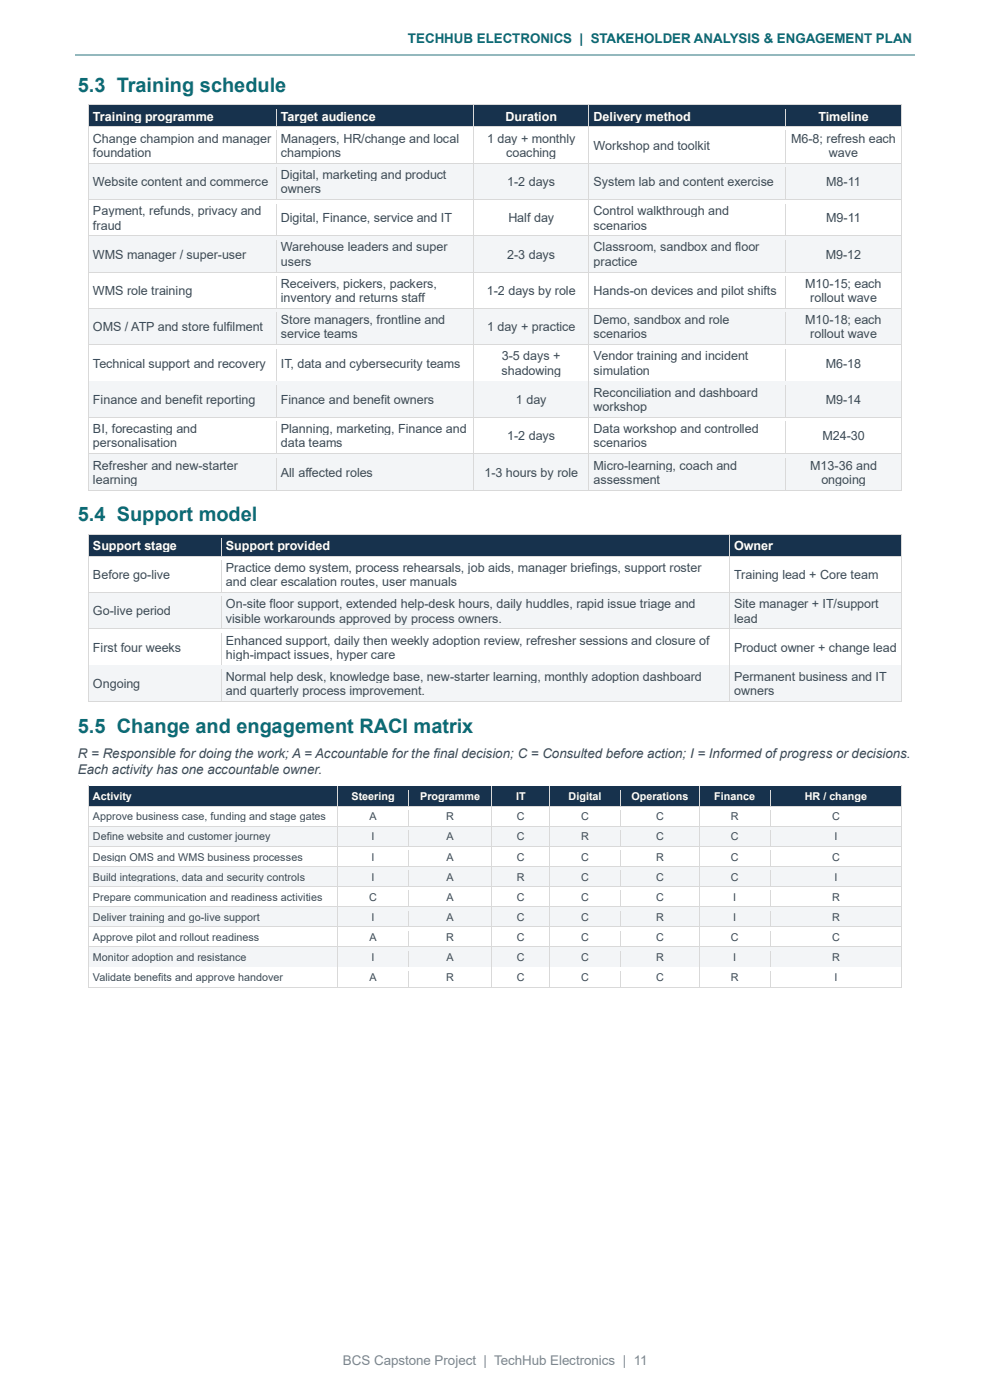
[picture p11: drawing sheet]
<svg xmlns="http://www.w3.org/2000/svg" width="210mm" height="297mm" viewBox="0 0 210 297" stroke-linecap="round" stroke-linejoin="round" font-family="sans-serif">
<defs><g id="words">
<g font-size="4.2" fill="#0b6b75">
<text x="16.5" y="19.5">5.3 Training schedule</text>
<text x="16.5" y="110.6">5.4 Support model</text>
<text x="16.5" y="155.4">5.5 Change and engagement RACI matrix</text>
</g>
<text font-size="2.8" fill="#0b6b75" x="86.5" y="9.2">TECHHUB ELECTRONICS | STAKEHOLDER ANALYSIS &amp; ENGAGEMENT PLAN</text>
<g font-size="2.8" fill="#3e4b55">
<text x="16.5" y="160.8">R = Responsible for doing the work; A = Accountable for the final decision; C = Consulted before action; I = Informed of progress or decisions.</text>
<text x="16.5" y="164.3">Each activity has one accountable owner.</text>
</g>
<text font-size="2.8" fill="#7a8790" x="72.7" y="289.7">BCS Capstone Project | TechHub Electronics | 11</text>
<g font-size="2.7" fill="#fff">
<text x="19.7" y="25.6">Training programme</text>
<text x="59.6" y="25.6">Target audience</text>
<text x="107.2" y="25.6">Duration</text>
<text x="125.9" y="25.6">Delivery method</text>
<text x="173.6" y="25.6">Timeline</text>
<text x="19.7" y="116.7">Support stage</text>
<text x="47.9" y="116.7">Support provided</text>
<text x="155.7" y="116.7">Owner</text>
</g>
<g font-size="2.7" fill="#3e4b55">
<text x="19.7" y="30.2">Change champion and manager</text>
<text x="19.7" y="33.3">foundation</text>
<text x="59.6" y="30.2">Managers, HR/change and local</text>
<text x="59.6" y="33.3">champions</text>
<text x="103.3" y="30.2">1 day + monthly</text>
<text x="107.4" y="33.3">coaching</text>
<text x="125.9" y="31.8">Workshop and toolkit</text>
<text x="167.8" y="30.2">M6-8; refresh each</text>
<text x="175.8" y="33.3">wave</text>
<text x="19.7" y="39.5">Website content and commerce</text>
<text x="59.6" y="37.9">Digital, marketing and product</text>
<text x="59.6" y="41">owners</text>
<text x="107.6" y="39.5">1-2 days</text>
<text x="125.9" y="39.5">System lab and content exercise</text>
<text x="175.3" y="39.5">M8-11</text>
<text x="19.7" y="45.6">Payment, refunds, privacy and</text>
<text x="59.6" y="47.2">Digital, Finance, service and IT</text>
<text x="107.8" y="47.2">Half day</text>
<text x="125.9" y="45.6">Control walkthrough and</text>
<text x="175.3" y="47.2">M9-11</text>
<text x="19.7" y="48.7">fraud</text>
<text x="59.6" y="53.3">Warehouse leaders and super</text>
<text x="125.9" y="48.7">scenarios</text>
<text x="125.9" y="53.3">Classroom, sandbox and floor</text>
<text x="19.7" y="54.9">WMS manager / super-user</text>
<text x="59.6" y="56.4">users</text>
<text x="107.6" y="54.9">2-3 days</text>
<text x="125.9" y="56.4">practice</text>
<text x="175.2" y="54.9">M9-12</text>
<text x="19.7" y="62.6">WMS role training</text>
<text x="59.6" y="61.1">Receivers, pickers, packers,</text>
<text x="59.6" y="64.1">inventory and returns staff</text>
<text x="103.3" y="62.6">1-2 days by role</text>
<text x="125.9" y="62.6">Hands-on devices and pilot shifts</text>
<text x="170.8" y="61.1">M10-15; each</text>
<text x="171.9" y="64.1">rollout wave</text>
<text x="19.7" y="70.3">OMS / ATP and store fulfilment</text>
<text x="59.6" y="68.8">Store managers, frontline and</text>
<text x="59.6" y="71.8">service teams</text>
<text x="103.3" y="70.3">1 day + practice</text>
<text x="125.9" y="68.8">Demo, sandbox and role</text>
<text x="125.9" y="71.8">scenarios</text>
<text x="170.8" y="68.8">M10-18; each</text>
<text x="171.9" y="71.8">rollout wave</text>
<text x="19.7" y="78">Technical support and recovery</text>
<text x="59.6" y="78">IT, data and cybersecurity teams</text>
<text x="106.4" y="76.5">3-5 days +</text>
<text x="125.9" y="76.5">Vendor training and incident</text>
<text x="175.2" y="78">M6-18</text>
<text x="106.4" y="79.5">shadowing</text>
<text x="125.9" y="79.5">simulation</text>
<text x="19.7" y="85.7">Finance and benefit reporting</text>
<text x="59.6" y="85.7">Finance and benefit owners</text>
<text x="109.4" y="85.7">1 day</text>
<text x="125.9" y="84.2">Reconciliation and dashboard</text>
<text x="125.9" y="87.2">workshop</text>
<text x="175.2" y="85.7">M9-14</text>
<text x="19.7" y="91.9">BI, forecasting and</text>
<text x="19.7" y="94.9">personalisation</text>
<text x="59.6" y="91.9">Planning, marketing, Finance and</text>
<text x="59.6" y="94.9">data teams</text>
<text x="107.6" y="93.4">1-2 days</text>
<text x="125.9" y="91.9">Data workshop and controlled</text>
<text x="125.9" y="94.9">scenarios</text>
<text x="174.4" y="93.4">M24-30</text>
<text x="19.7" y="99.6">Refresher and new-starter</text>
<text x="59.6" y="101.2">All affected roles</text>
<text x="102.8" y="101.2">1-3 hours by role</text>
<text x="125.9" y="99.6">Micro-learning, coach and</text>
<text x="171.9" y="99.6">M13-36 and</text>
<text x="19.7" y="102.7">learning</text>
<text x="125.9" y="102.7">assessment</text>
<text x="174.2" y="102.7">ongoing</text>
<text x="19.7" y="122.9">Before go-live</text>
<text x="47.9" y="121.3">Practice demo system, process rehearsals, job aids, manager briefings, support roster</text>
<text x="47.9" y="124.4">and clear escalation routes, user manuals</text>
<text x="155.7" y="122.9">Training lead + Core team</text>
<text x="19.7" y="130.6">Go-live period</text>
<text x="47.9" y="129">On-site floor support, extended help-desk hours, daily huddles, rapid issue triage and</text>
<text x="155.7" y="129">Site manager + IT/support</text>
<text x="47.9" y="132.1">visible workarounds approved by process owners.</text>
<text x="47.9" y="136.8">Enhanced support, daily then weekly adoption review, refresher sessions and closure of</text>
<text x="155.7" y="132.1">lead</text>
<text x="19.7" y="138.3">First four weeks</text>
<text x="47.9" y="139.8">high-impact issues, hyper care</text>
<text x="155.7" y="138.3">Product owner + change lead</text>
<text x="19.7" y="146">Ongoing</text>
<text x="47.9" y="144.5">Normal help desk, knowledge base, new-starter learning, monthly adoption dashboard</text>
<text x="47.9" y="147.5">and quarterly process improvement.</text>
<text x="155.7" y="144.5">Permanent business and IT</text>
<text x="155.7" y="147.5">owners</text>
</g>
<g font-size="2.3" fill="#fff">
<text x="19.7" y="169.8">Activity</text>
<text x="74.6" y="169.8">Steering</text>
<text x="89.1" y="169.8">Programme</text>
<text x="109.5" y="169.8">IT</text>
<text x="120.6" y="169.8">Digital</text>
<text x="134" y="169.8">Operations</text>
<text x="151.5" y="169.8">Finance</text>
<text x="170.7" y="169.8">HR / change</text>
</g>
<g font-size="2.3" fill="#3e4b55">
<text x="19.7" y="174">Approve business case, funding and stage gates</text>
<text x="19.7" y="178.3">Define website and customer journey</text>
<text x="78.4" y="174">A</text>
<text x="78.8" y="178.3">I</text>
<text x="94.7" y="174">R</text>
<text x="94.7" y="178.3">A</text>
<text x="109.7" y="174">C</text>
<text x="109.7" y="178.3">C</text>
<text x="123.3" y="174">C</text>
<text x="123.3" y="178.3">R</text>
<text x="139.2" y="174">C</text>
<text x="139.2" y="178.3">C</text>
<text x="155" y="174">R</text>
<text x="155" y="178.3">C</text>
<text x="176.5" y="174">C</text>
<text x="177" y="178.3">I</text>
<text x="19.7" y="182.6">Design OMS and WMS business processes</text>
<text x="78.8" y="182.6">I</text>
<text x="94.7" y="182.6">A</text>
<text x="109.7" y="182.6">C</text>
<text x="123.3" y="182.6">C</text>
<text x="139.2" y="182.6">R</text>
<text x="155" y="182.6">C</text>
<text x="176.5" y="182.6">C</text>
<text x="19.7" y="186.8">Build integrations, data and security controls</text>
<text x="19.7" y="191.1">Prepare communication and readiness activities</text>
<text x="78.3" y="191.1">C</text>
<text x="78.8" y="186.8">I</text>
<text x="94.7" y="186.8">A</text>
<text x="94.7" y="191.1">A</text>
<text x="109.7" y="186.8">R</text>
<text x="109.7" y="191.1">C</text>
<text x="123.3" y="186.8">C</text>
<text x="123.3" y="191.1">C</text>
<text x="139.2" y="186.8">C</text>
<text x="139.2" y="191.1">C</text>
<text x="155" y="186.8">C</text>
<text x="155.6" y="191.1">I</text>
<text x="176.5" y="191.1">R</text>
<text x="177" y="186.8">I</text>
<text x="19.7" y="195.4">Deliver training and go-live support</text>
<text x="78.8" y="195.4">I</text>
<text x="94.7" y="195.4">A</text>
<text x="109.7" y="195.4">C</text>
<text x="123.3" y="195.4">C</text>
<text x="139.2" y="195.4">R</text>
<text x="155.6" y="195.4">I</text>
<text x="176.5" y="195.4">R</text>
<text x="19.7" y="199.6">Approve pilot and rollout readiness</text>
<text x="19.7" y="203.9">Monitor adoption and resistance</text>
<text x="78.4" y="199.6">A</text>
<text x="78.8" y="203.9">I</text>
<text x="94.7" y="199.6">R</text>
<text x="94.7" y="203.9">A</text>
<text x="109.7" y="199.6">C</text>
<text x="109.7" y="203.9">C</text>
<text x="123.3" y="199.6">C</text>
<text x="123.3" y="203.9">C</text>
<text x="139.2" y="199.6">C</text>
<text x="139.2" y="203.9">R</text>
<text x="155" y="199.6">C</text>
<text x="155.6" y="203.9">I</text>
<text x="176.5" y="199.6">C</text>
<text x="176.5" y="203.9">R</text>
<text x="19.7" y="208.1">Validate benefits and approve handover</text>
<text x="78.4" y="208.1">A</text>
<text x="94.7" y="208.1">R</text>
<text x="109.7" y="208.1">C</text>
<text x="123.3" y="208.1">C</text>
<text x="139.2" y="208.1">C</text>
<text x="155" y="208.1">R</text>
<text x="177" y="208.1">I</text>
</g>
</g></defs>
<path d="M16 11.6h178" fill="none" stroke="#93b8bd" stroke-width=".34"/>
<g fill="#17324d">
<path d="M18.8 22.4h39.7v4.4h-39.7z" fill-rule="evenodd"/>
<path d="M19.7 23.1h38v3h-38z" fill-rule="evenodd"/>
<path d="M58.7 22.4h41.6v4.4h-41.6z" fill-rule="evenodd"/>
<path d="M59.6 23.1h39.9v3h-39.9z" fill-rule="evenodd"/>
<path d="M100.6 22.4h24.3v4.4h-24.3z" fill-rule="evenodd"/>
<path d="M101.4 23.1h22.6v3h-22.6z" fill-rule="evenodd"/>
<path d="M125.1 22.4h41.4v4.4h-41.4z" fill-rule="evenodd"/>
<path d="M125.9 23.1h39.7v3h-39.7z" fill-rule="evenodd"/>
<path d="M166.7 22.4h24.5v4.4h-24.5z" fill-rule="evenodd"/>
<path d="M167.5 23.1h22.8v3h-22.8z" fill-rule="evenodd"/>
</g>
<g fill="#d9d9d9">
<path d="M18.6 22.1h.2v1h-.2z" fill-rule="evenodd"/>
<path d="M18.6 22.1h.2v.3h-.2z" fill-rule="evenodd"/>
</g>
<path d="M18.8 22.2h39.7" fill="none" stroke="#d9d9d9" stroke-width=".21"/>
<path d="M18.8 22.4h39.7v.7h-39.7z" fill-rule="evenodd" fill="#17324d"/>
<g fill="#d9d9d9">
<path d="M58.5 22.4h.2v.7h-.2z" fill-rule="evenodd"/>
<path d="M58.5 22.1h.2v.3h-.2z" fill-rule="evenodd"/>
</g>
<path d="M58.7 22.2h41.6" fill="none" stroke="#d9d9d9" stroke-width=".21"/>
<path d="M58.7 22.4h41.6v.7h-41.6z" fill-rule="evenodd" fill="#17324d"/>
<g fill="#d9d9d9">
<path d="M100.3 22.4h.2v.7h-.2z" fill-rule="evenodd"/>
<path d="M100.3 22.1h.2v.3h-.2z" fill-rule="evenodd"/>
</g>
<path d="M100.5 22.2h24.3" fill="none" stroke="#d9d9d9" stroke-width=".21"/>
<path d="M100.5 22.4h24.3v.7h-24.3z" fill-rule="evenodd" fill="#17324d"/>
<g fill="#d9d9d9">
<path d="M124.8 22.4h.2v.7h-.2z" fill-rule="evenodd"/>
<path d="M124.8 22.1h.2v.3h-.2z" fill-rule="evenodd"/>
</g>
<path d="M125 22.2h41.4" fill="none" stroke="#d9d9d9" stroke-width=".21"/>
<path d="M125 22.4h41.4v.7h-41.4z" fill-rule="evenodd" fill="#17324d"/>
<g fill="#d9d9d9">
<path d="M166.4 22.4h.3v.7h-.3z" fill-rule="evenodd"/>
<path d="M166.4 22.1h.3v.3h-.3z" fill-rule="evenodd"/>
</g>
<path d="M166.7 22.2h24.5" fill="none" stroke="#d9d9d9" stroke-width=".21"/>
<path d="M166.7 22.4h24.5v.7h-24.5z" fill-rule="evenodd" fill="#17324d"/>
<g fill="#d9d9d9">
<path d="M191.2 22.1h.2v1h-.2z" fill-rule="evenodd"/>
<path d="M191.2 22.1h.2v.3h-.2z" fill-rule="evenodd"/>
</g>
<path d="M18.8 26.1h39.8v.7h-39.8z" fill-rule="evenodd" fill="#17324d"/>
<path d="M18.7 23.1v3.7" fill="none" stroke="#d9d9d9" stroke-width=".21"/>
<path d="M58.6 26.1h41.8v.7h-41.8z" fill-rule="evenodd" fill="#17324d"/>
<path d="M58.6 23.1v3.7" fill="none" stroke="#d9d9d9" stroke-width=".21"/>
<path d="M100.4 26.1h24.6v.7h-24.6z" fill-rule="evenodd" fill="#17324d"/>
<path d="M100.4 23.1v3.7" fill="none" stroke="#d9d9d9" stroke-width=".21"/>
<path d="M125 26.1h41.6v.7h-41.6z" fill-rule="evenodd" fill="#17324d"/>
<path d="M124.9 23.1v3.7" fill="none" stroke="#d9d9d9" stroke-width=".21"/>
<path d="M166.6 26.1h24.7v.7h-24.7z" fill-rule="evenodd" fill="#17324d"/>
<path d="M166.6 23.1v3.7M191.3 23.1v3.7" fill="none" stroke="#d9d9d9" stroke-width=".21"/>
<g fill="#fff">
<path d="M18.8 27h39.7v7.6h-39.7z" fill-rule="evenodd"/>
<path d="M19.7 27.7h38v3.1h-38z" fill-rule="evenodd"/>
<path d="M19.7 30.8h38v3h-38z" fill-rule="evenodd"/>
<path d="M58.7 27h41.6v7.6h-41.6z" fill-rule="evenodd"/>
<path d="M59.6 27.7h39.9v3.1h-39.9z" fill-rule="evenodd"/>
<path d="M59.6 30.8h39.9v3h-39.9z" fill-rule="evenodd"/>
<path d="M100.6 27h24.3v7.6h-24.3z" fill-rule="evenodd"/>
<path d="M101.4 27.7h22.6v3.1h-22.6z" fill-rule="evenodd"/>
<path d="M101.4 30.8h22.6v3h-22.6z" fill-rule="evenodd"/>
<path d="M125.1 27h41.4v7.6h-41.4z" fill-rule="evenodd"/>
<path d="M125.9 29.3h39.7v3h-39.7z" fill-rule="evenodd"/>
<path d="M166.7 27h24.5v7.6h-24.5z" fill-rule="evenodd"/>
<path d="M167.5 27.7h22.8v3.1h-22.8z" fill-rule="evenodd"/>
<path d="M167.5 30.8h22.8v3h-22.8z" fill-rule="evenodd"/>
</g>
<path d="M18.6 26.8h.2v.9h-.2z" fill-rule="evenodd" fill="#d9d9d9"/>
<path d="M18.8 26.9h39.7" fill="none" stroke="#d9d9d9" stroke-width=".21"/>
<path d="M18.8 27h39.7v.7h-39.7z" fill-rule="evenodd" fill="#fff"/>
<path d="M58.5 26.8h.2v.9h-.2z" fill-rule="evenodd" fill="#d9d9d9"/>
<path d="M58.7 26.9h41.6" fill="none" stroke="#d9d9d9" stroke-width=".21"/>
<path d="M58.7 27h41.6v.7h-41.6z" fill-rule="evenodd" fill="#fff"/>
<path d="M100.3 26.8h.2v.9h-.2z" fill-rule="evenodd" fill="#d9d9d9"/>
<path d="M100.5 26.9h24.3" fill="none" stroke="#d9d9d9" stroke-width=".21"/>
<path d="M100.5 27h24.3v.7h-24.3z" fill-rule="evenodd" fill="#fff"/>
<path d="M124.8 26.8h.2v.9h-.2z" fill-rule="evenodd" fill="#d9d9d9"/>
<path d="M125 26.9h41.4" fill="none" stroke="#d9d9d9" stroke-width=".21"/>
<path d="M125 27h41.4v.7h-41.4z" fill-rule="evenodd" fill="#fff"/>
<path d="M166.4 26.8h.3v.9h-.3z" fill-rule="evenodd" fill="#d9d9d9"/>
<path d="M166.7 26.9h24.5" fill="none" stroke="#d9d9d9" stroke-width=".21"/>
<path d="M166.7 27h24.5v.7h-24.5z" fill-rule="evenodd" fill="#fff"/>
<path d="M191.2 26.8h.2v.9h-.2z" fill-rule="evenodd" fill="#d9d9d9"/>
<path d="M18.8 33.8h39.8v.8h-39.8z" fill-rule="evenodd" fill="#fff"/>
<path d="M18.7 27.7v6.9" fill="none" stroke="#d9d9d9" stroke-width=".21"/>
<path d="M58.6 33.8h41.8v.8h-41.8z" fill-rule="evenodd" fill="#fff"/>
<path d="M58.6 27.7v6.9" fill="none" stroke="#d9d9d9" stroke-width=".21"/>
<path d="M100.4 33.8h24.6v.8h-24.6z" fill-rule="evenodd" fill="#fff"/>
<path d="M100.4 27.7v6.9" fill="none" stroke="#d9d9d9" stroke-width=".21"/>
<path d="M125 33.8h41.6v.8h-41.6z" fill-rule="evenodd" fill="#fff"/>
<path d="M124.9 27.7v6.9" fill="none" stroke="#d9d9d9" stroke-width=".21"/>
<path d="M166.6 33.8h24.7v.8h-24.7z" fill-rule="evenodd" fill="#fff"/>
<path d="M166.6 27.7v6.9M191.3 27.7v6.9" fill="none" stroke="#d9d9d9" stroke-width=".21"/>
<g fill="#f3f5f7">
<path d="M18.8 34.7h39.7v7.6h-39.7z" fill-rule="evenodd"/>
<path d="M19.7 37h38v3h-38z" fill-rule="evenodd"/>
<path d="M58.7 34.7h41.6v7.6h-41.6z" fill-rule="evenodd"/>
<path d="M59.6 35.4h39.9v3.1h-39.9z" fill-rule="evenodd"/>
<path d="M59.6 38.5h39.9v3h-39.9z" fill-rule="evenodd"/>
<path d="M100.6 34.7h24.3v7.6h-24.3z" fill-rule="evenodd"/>
<path d="M101.4 37h22.6v3h-22.6z" fill-rule="evenodd"/>
<path d="M125.1 34.7h41.4v7.6h-41.4z" fill-rule="evenodd"/>
<path d="M125.9 37h39.7v3h-39.7z" fill-rule="evenodd"/>
<path d="M166.7 34.7h24.5v7.6h-24.5z" fill-rule="evenodd"/>
<path d="M167.5 37h22.8v3h-22.8z" fill-rule="evenodd"/>
</g>
<path d="M18.6 34.6h.2v.9h-.2z" fill-rule="evenodd" fill="#d9d9d9"/>
<path d="M18.8 34.7h39.7" fill="none" stroke="#d9d9d9" stroke-width=".21"/>
<path d="M18.8 34.8h39.7v.7h-39.7z" fill-rule="evenodd" fill="#f3f5f7"/>
<path d="M58.5 34.6h.2v.9h-.2z" fill-rule="evenodd" fill="#d9d9d9"/>
<path d="M58.7 34.7h41.6" fill="none" stroke="#d9d9d9" stroke-width=".21"/>
<path d="M58.7 34.8h41.6v.7h-41.6z" fill-rule="evenodd" fill="#f3f5f7"/>
<path d="M100.3 34.6h.2v.9h-.2z" fill-rule="evenodd" fill="#d9d9d9"/>
<path d="M100.5 34.7h24.3" fill="none" stroke="#d9d9d9" stroke-width=".21"/>
<path d="M100.5 34.8h24.3v.7h-24.3z" fill-rule="evenodd" fill="#f3f5f7"/>
<path d="M124.8 34.6h.2v.9h-.2z" fill-rule="evenodd" fill="#d9d9d9"/>
<path d="M125 34.7h41.4" fill="none" stroke="#d9d9d9" stroke-width=".21"/>
<path d="M125 34.8h41.4v.7h-41.4z" fill-rule="evenodd" fill="#f3f5f7"/>
<path d="M166.4 34.6h.3v.9h-.3z" fill-rule="evenodd" fill="#d9d9d9"/>
<path d="M166.7 34.7h24.5" fill="none" stroke="#d9d9d9" stroke-width=".21"/>
<path d="M166.7 34.8h24.5v.7h-24.5z" fill-rule="evenodd" fill="#f3f5f7"/>
<path d="M191.2 34.6h.2v.9h-.2z" fill-rule="evenodd" fill="#d9d9d9"/>
<path d="M18.8 41.5h39.8v.8h-39.8z" fill-rule="evenodd" fill="#f3f5f7"/>
<path d="M18.7 35.5v6.8" fill="none" stroke="#d9d9d9" stroke-width=".21"/>
<path d="M58.6 41.5h41.8v.8h-41.8z" fill-rule="evenodd" fill="#f3f5f7"/>
<path d="M58.6 35.5v6.8" fill="none" stroke="#d9d9d9" stroke-width=".21"/>
<path d="M100.4 41.5h24.6v.8h-24.6z" fill-rule="evenodd" fill="#f3f5f7"/>
<path d="M100.4 35.5v6.8" fill="none" stroke="#d9d9d9" stroke-width=".21"/>
<path d="M125 41.5h41.6v.8h-41.6z" fill-rule="evenodd" fill="#f3f5f7"/>
<path d="M124.9 35.5v6.8" fill="none" stroke="#d9d9d9" stroke-width=".21"/>
<path d="M166.6 41.5h24.7v.8h-24.7z" fill-rule="evenodd" fill="#f3f5f7"/>
<path d="M166.6 35.5v6.8M191.3 35.5v6.8" fill="none" stroke="#d9d9d9" stroke-width=".21"/>
<g fill="#fff">
<path d="M18.8 42.4h39.7v7.6h-39.7z" fill-rule="evenodd"/>
<path d="M19.7 43.1h38v3.1h-38z" fill-rule="evenodd"/>
<path d="M19.7 46.2h38v3h-38z" fill-rule="evenodd"/>
<path d="M58.7 42.4h41.6v7.6h-41.6z" fill-rule="evenodd"/>
<path d="M59.6 44.7h39.9v3h-39.9z" fill-rule="evenodd"/>
<path d="M100.6 42.4h24.3v7.6h-24.3z" fill-rule="evenodd"/>
<path d="M101.4 44.7h22.6v3h-22.6z" fill-rule="evenodd"/>
<path d="M125.1 42.4h41.4v7.6h-41.4z" fill-rule="evenodd"/>
<path d="M125.9 43.1h39.7v3.1h-39.7z" fill-rule="evenodd"/>
<path d="M125.9 46.2h39.7v3h-39.7z" fill-rule="evenodd"/>
<path d="M166.7 42.4h24.5v7.6h-24.5z" fill-rule="evenodd"/>
<path d="M167.5 44.7h22.8v3h-22.8z" fill-rule="evenodd"/>
</g>
<path d="M18.6 42.3h.2v.9h-.2z" fill-rule="evenodd" fill="#d9d9d9"/>
<path d="M18.8 42.4h39.7" fill="none" stroke="#d9d9d9" stroke-width=".21"/>
<path d="M18.8 42.5h39.7v.7h-39.7z" fill-rule="evenodd" fill="#fff"/>
<path d="M58.5 42.3h.2v.9h-.2z" fill-rule="evenodd" fill="#d9d9d9"/>
<path d="M58.7 42.4h41.6" fill="none" stroke="#d9d9d9" stroke-width=".21"/>
<path d="M58.7 42.5h41.6v.7h-41.6z" fill-rule="evenodd" fill="#fff"/>
<path d="M100.3 42.3h.2v.9h-.2z" fill-rule="evenodd" fill="#d9d9d9"/>
<path d="M100.5 42.4h24.3" fill="none" stroke="#d9d9d9" stroke-width=".21"/>
<path d="M100.5 42.5h24.3v.7h-24.3z" fill-rule="evenodd" fill="#fff"/>
<path d="M124.8 42.3h.2v.9h-.2z" fill-rule="evenodd" fill="#d9d9d9"/>
<path d="M125 42.4h41.4" fill="none" stroke="#d9d9d9" stroke-width=".21"/>
<path d="M125 42.5h41.4v.7h-41.4z" fill-rule="evenodd" fill="#fff"/>
<path d="M166.4 42.3h.3v.9h-.3z" fill-rule="evenodd" fill="#d9d9d9"/>
<path d="M166.7 42.4h24.5" fill="none" stroke="#d9d9d9" stroke-width=".21"/>
<path d="M166.7 42.5h24.5v.7h-24.5z" fill-rule="evenodd" fill="#fff"/>
<path d="M191.2 42.3h.2v.9h-.2z" fill-rule="evenodd" fill="#d9d9d9"/>
<path d="M18.8 49.2h39.8v.8h-39.8z" fill-rule="evenodd" fill="#fff"/>
<path d="M18.7 43.2v6.8" fill="none" stroke="#d9d9d9" stroke-width=".21"/>
<path d="M58.6 49.2h41.8v.8h-41.8z" fill-rule="evenodd" fill="#fff"/>
<path d="M58.6 43.2v6.8" fill="none" stroke="#d9d9d9" stroke-width=".21"/>
<path d="M100.4 49.2h24.6v.8h-24.6z" fill-rule="evenodd" fill="#fff"/>
<path d="M100.4 43.2v6.8" fill="none" stroke="#d9d9d9" stroke-width=".21"/>
<path d="M125 49.2h41.6v.8h-41.6z" fill-rule="evenodd" fill="#fff"/>
<path d="M124.9 43.2v6.8" fill="none" stroke="#d9d9d9" stroke-width=".21"/>
<path d="M166.6 49.2h24.7v.8h-24.7z" fill-rule="evenodd" fill="#fff"/>
<path d="M166.6 43.2v6.8M191.3 43.2v6.8" fill="none" stroke="#d9d9d9" stroke-width=".21"/>
<g fill="#f3f5f7">
<path d="M18.8 50.1h39.7v7.6h-39.7z" fill-rule="evenodd"/>
<path d="M19.7 52.4h38v3h-38z" fill-rule="evenodd"/>
<path d="M58.7 50.1h41.6v7.6h-41.6z" fill-rule="evenodd"/>
<path d="M59.6 50.8h39.9v3.1h-39.9z" fill-rule="evenodd"/>
<path d="M59.6 53.9h39.9v3h-39.9z" fill-rule="evenodd"/>
<path d="M100.6 50.1h24.3v7.6h-24.3z" fill-rule="evenodd"/>
<path d="M101.4 52.4h22.6v3h-22.6z" fill-rule="evenodd"/>
<path d="M125.1 50.1h41.4v7.6h-41.4z" fill-rule="evenodd"/>
<path d="M125.9 50.8h39.7v3.1h-39.7z" fill-rule="evenodd"/>
<path d="M125.9 53.9h39.7v3h-39.7z" fill-rule="evenodd"/>
<path d="M166.7 50.1h24.5v7.6h-24.5z" fill-rule="evenodd"/>
<path d="M167.5 52.4h22.8v3h-22.8z" fill-rule="evenodd"/>
</g>
<path d="M18.6 50h.2v.9h-.2z" fill-rule="evenodd" fill="#d9d9d9"/>
<path d="M18.8 50.1h39.7" fill="none" stroke="#d9d9d9" stroke-width=".21"/>
<path d="M18.8 50.2h39.7v.7h-39.7z" fill-rule="evenodd" fill="#f3f5f7"/>
<path d="M58.5 50h.2v.9h-.2z" fill-rule="evenodd" fill="#d9d9d9"/>
<path d="M58.7 50.1h41.6" fill="none" stroke="#d9d9d9" stroke-width=".21"/>
<path d="M58.7 50.2h41.6v.7h-41.6z" fill-rule="evenodd" fill="#f3f5f7"/>
<path d="M100.3 50h.2v.9h-.2z" fill-rule="evenodd" fill="#d9d9d9"/>
<path d="M100.5 50.1h24.3" fill="none" stroke="#d9d9d9" stroke-width=".21"/>
<path d="M100.5 50.2h24.3v.7h-24.3z" fill-rule="evenodd" fill="#f3f5f7"/>
<path d="M124.8 50h.2v.9h-.2z" fill-rule="evenodd" fill="#d9d9d9"/>
<path d="M125 50.1h41.4" fill="none" stroke="#d9d9d9" stroke-width=".21"/>
<path d="M125 50.2h41.4v.7h-41.4z" fill-rule="evenodd" fill="#f3f5f7"/>
<path d="M166.4 50h.3v.9h-.3z" fill-rule="evenodd" fill="#d9d9d9"/>
<path d="M166.7 50.1h24.5" fill="none" stroke="#d9d9d9" stroke-width=".21"/>
<path d="M166.7 50.2h24.5v.7h-24.5z" fill-rule="evenodd" fill="#f3f5f7"/>
<path d="M191.2 50h.2v.9h-.2z" fill-rule="evenodd" fill="#d9d9d9"/>
<path d="M18.8 56.9h39.8v.8h-39.8z" fill-rule="evenodd" fill="#f3f5f7"/>
<path d="M18.7 50.9v6.8" fill="none" stroke="#d9d9d9" stroke-width=".21"/>
<path d="M58.6 56.9h41.8v.8h-41.8z" fill-rule="evenodd" fill="#f3f5f7"/>
<path d="M58.6 50.9v6.8" fill="none" stroke="#d9d9d9" stroke-width=".21"/>
<path d="M100.4 56.9h24.6v.8h-24.6z" fill-rule="evenodd" fill="#f3f5f7"/>
<path d="M100.4 50.9v6.8" fill="none" stroke="#d9d9d9" stroke-width=".21"/>
<path d="M125 56.9h41.6v.8h-41.6z" fill-rule="evenodd" fill="#f3f5f7"/>
<path d="M124.9 50.9v6.8" fill="none" stroke="#d9d9d9" stroke-width=".21"/>
<path d="M166.6 56.9h24.7v.8h-24.7z" fill-rule="evenodd" fill="#f3f5f7"/>
<path d="M166.6 50.9v6.8M191.3 50.9v6.8" fill="none" stroke="#d9d9d9" stroke-width=".21"/>
<g fill="#fff">
<path d="M18.8 57.8h39.7v7.6h-39.7z" fill-rule="evenodd"/>
<path d="M19.7 60.1h38v3h-38z" fill-rule="evenodd"/>
<path d="M58.7 57.8h41.6v7.6h-41.6z" fill-rule="evenodd"/>
<path d="M59.6 58.6h39.9v3h-39.9z" fill-rule="evenodd"/>
<path d="M59.6 61.6h39.9v3.1h-39.9z" fill-rule="evenodd"/>
<path d="M100.6 57.8h24.3v7.6h-24.3z" fill-rule="evenodd"/>
<path d="M101.4 60.1h22.6v3h-22.6z" fill-rule="evenodd"/>
<path d="M125.1 57.8h41.4v7.6h-41.4z" fill-rule="evenodd"/>
<path d="M125.9 60.1h39.7v3h-39.7z" fill-rule="evenodd"/>
<path d="M166.7 57.8h24.5v7.6h-24.5z" fill-rule="evenodd"/>
<path d="M167.5 58.6h22.8v3h-22.8z" fill-rule="evenodd"/>
<path d="M167.5 61.6h22.8v3.1h-22.8z" fill-rule="evenodd"/>
</g>
<path d="M18.6 57.7h.2v.9h-.2z" fill-rule="evenodd" fill="#d9d9d9"/>
<path d="M18.8 57.8h39.7" fill="none" stroke="#d9d9d9" stroke-width=".21"/>
<path d="M18.8 57.9h39.7v.7h-39.7z" fill-rule="evenodd" fill="#fff"/>
<path d="M58.5 57.7h.2v.9h-.2z" fill-rule="evenodd" fill="#d9d9d9"/>
<path d="M58.7 57.8h41.6" fill="none" stroke="#d9d9d9" stroke-width=".21"/>
<path d="M58.7 57.9h41.6v.7h-41.6z" fill-rule="evenodd" fill="#fff"/>
<path d="M100.3 57.7h.2v.9h-.2z" fill-rule="evenodd" fill="#d9d9d9"/>
<path d="M100.5 57.8h24.3" fill="none" stroke="#d9d9d9" stroke-width=".21"/>
<path d="M100.5 57.9h24.3v.7h-24.3z" fill-rule="evenodd" fill="#fff"/>
<path d="M124.8 57.7h.2v.9h-.2z" fill-rule="evenodd" fill="#d9d9d9"/>
<path d="M125 57.8h41.4" fill="none" stroke="#d9d9d9" stroke-width=".21"/>
<path d="M125 57.9h41.4v.7h-41.4z" fill-rule="evenodd" fill="#fff"/>
<path d="M166.4 57.7h.3v.9h-.3z" fill-rule="evenodd" fill="#d9d9d9"/>
<path d="M166.7 57.8h24.5" fill="none" stroke="#d9d9d9" stroke-width=".21"/>
<path d="M166.7 57.9h24.5v.7h-24.5z" fill-rule="evenodd" fill="#fff"/>
<path d="M191.2 57.7h.2v.9h-.2z" fill-rule="evenodd" fill="#d9d9d9"/>
<path d="M18.8 64.7h39.8v.7h-39.8z" fill-rule="evenodd" fill="#fff"/>
<path d="M18.7 58.6v6.8" fill="none" stroke="#d9d9d9" stroke-width=".21"/>
<path d="M58.6 64.7h41.8v.7h-41.8z" fill-rule="evenodd" fill="#fff"/>
<path d="M58.6 58.6v6.8" fill="none" stroke="#d9d9d9" stroke-width=".21"/>
<path d="M100.4 64.7h24.6v.7h-24.6z" fill-rule="evenodd" fill="#fff"/>
<path d="M100.4 58.6v6.8" fill="none" stroke="#d9d9d9" stroke-width=".21"/>
<path d="M125 64.7h41.6v.7h-41.6z" fill-rule="evenodd" fill="#fff"/>
<path d="M124.9 58.6v6.8" fill="none" stroke="#d9d9d9" stroke-width=".21"/>
<path d="M166.6 64.7h24.7v.7h-24.7z" fill-rule="evenodd" fill="#fff"/>
<path d="M166.6 58.6v6.8M191.3 58.6v6.8" fill="none" stroke="#d9d9d9" stroke-width=".21"/>
<g fill="#f3f5f7">
<path d="M18.8 65.6h39.7v7.5h-39.7z" fill-rule="evenodd"/>
<path d="M19.7 67.8h38v3h-38z" fill-rule="evenodd"/>
<path d="M58.7 65.6h41.6v7.5h-41.6z" fill-rule="evenodd"/>
<path d="M59.6 66.3h39.9v3h-39.9z" fill-rule="evenodd"/>
<path d="M59.6 69.3h39.9v3.1h-39.9z" fill-rule="evenodd"/>
<path d="M100.6 65.6h24.3v7.5h-24.3z" fill-rule="evenodd"/>
<path d="M101.4 67.8h22.6v3h-22.6z" fill-rule="evenodd"/>
<path d="M125.1 65.6h41.4v7.5h-41.4z" fill-rule="evenodd"/>
<path d="M125.9 66.3h39.7v3h-39.7z" fill-rule="evenodd"/>
<path d="M125.9 69.3h39.7v3.1h-39.7z" fill-rule="evenodd"/>
<path d="M166.7 65.6h24.5v7.5h-24.5z" fill-rule="evenodd"/>
<path d="M167.5 66.3h22.8v3h-22.8z" fill-rule="evenodd"/>
<path d="M167.5 69.3h22.8v3.1h-22.8z" fill-rule="evenodd"/>
</g>
<path d="M18.6 65.4h.2v.9h-.2z" fill-rule="evenodd" fill="#d9d9d9"/>
<path d="M18.8 65.5h39.7" fill="none" stroke="#d9d9d9" stroke-width=".21"/>
<path d="M18.8 65.6h39.7v.7h-39.7z" fill-rule="evenodd" fill="#f3f5f7"/>
<path d="M58.5 65.4h.2v.9h-.2z" fill-rule="evenodd" fill="#d9d9d9"/>
<path d="M58.7 65.5h41.6" fill="none" stroke="#d9d9d9" stroke-width=".21"/>
<path d="M58.7 65.6h41.6v.7h-41.6z" fill-rule="evenodd" fill="#f3f5f7"/>
<path d="M100.3 65.4h.2v.9h-.2z" fill-rule="evenodd" fill="#d9d9d9"/>
<path d="M100.5 65.5h24.3" fill="none" stroke="#d9d9d9" stroke-width=".21"/>
<path d="M100.5 65.6h24.3v.7h-24.3z" fill-rule="evenodd" fill="#f3f5f7"/>
<path d="M124.8 65.4h.2v.9h-.2z" fill-rule="evenodd" fill="#d9d9d9"/>
<path d="M125 65.5h41.4" fill="none" stroke="#d9d9d9" stroke-width=".21"/>
<path d="M125 65.6h41.4v.7h-41.4z" fill-rule="evenodd" fill="#f3f5f7"/>
<path d="M166.4 65.4h.3v.9h-.3z" fill-rule="evenodd" fill="#d9d9d9"/>
<path d="M166.7 65.5h24.5" fill="none" stroke="#d9d9d9" stroke-width=".21"/>
<path d="M166.7 65.6h24.5v.7h-24.5z" fill-rule="evenodd" fill="#f3f5f7"/>
<path d="M191.2 65.4h.2v.9h-.2z" fill-rule="evenodd" fill="#d9d9d9"/>
<path d="M18.8 72.4h39.8v.7h-39.8z" fill-rule="evenodd" fill="#f3f5f7"/>
<path d="M18.7 66.3v6.8" fill="none" stroke="#d9d9d9" stroke-width=".21"/>
<path d="M58.6 72.4h41.8v.7h-41.8z" fill-rule="evenodd" fill="#f3f5f7"/>
<path d="M58.6 66.3v6.8" fill="none" stroke="#d9d9d9" stroke-width=".21"/>
<path d="M100.4 72.4h24.6v.7h-24.6z" fill-rule="evenodd" fill="#f3f5f7"/>
<path d="M100.4 66.3v6.8" fill="none" stroke="#d9d9d9" stroke-width=".21"/>
<path d="M125 72.4h41.6v.7h-41.6z" fill-rule="evenodd" fill="#f3f5f7"/>
<path d="M124.9 66.3v6.8" fill="none" stroke="#d9d9d9" stroke-width=".21"/>
<path d="M166.6 72.4h24.7v.7h-24.7z" fill-rule="evenodd" fill="#f3f5f7"/>
<path d="M166.6 66.3v6.8M191.3 66.3v6.8" fill="none" stroke="#d9d9d9" stroke-width=".21"/>
<g fill="#fff">
<path d="M18.8 73.3h39.7v7.5h-39.7z" fill-rule="evenodd"/>
<path d="M19.7 75.5h38v3h-38z" fill-rule="evenodd"/>
<path d="M58.7 73.3h41.6v7.5h-41.6z" fill-rule="evenodd"/>
<path d="M59.6 75.5h39.9v3h-39.9z" fill-rule="evenodd"/>
<path d="M100.6 73.3h24.3v7.5h-24.3z" fill-rule="evenodd"/>
<path d="M101.4 74h22.6v3h-22.6z" fill-rule="evenodd"/>
<path d="M101.4 77h22.6v3.1h-22.6z" fill-rule="evenodd"/>
<path d="M125.1 73.3h41.4v7.5h-41.4z" fill-rule="evenodd"/>
<path d="M125.9 74h39.7v3h-39.7z" fill-rule="evenodd"/>
<path d="M125.9 77h39.7v3.1h-39.7z" fill-rule="evenodd"/>
<path d="M166.7 73.3h24.5v7.5h-24.5z" fill-rule="evenodd"/>
<path d="M167.5 75.5h22.8v3h-22.8z" fill-rule="evenodd"/>
</g>
<path d="M18.6 73.1h.2v.9h-.2z" fill-rule="evenodd" fill="#d9d9d9"/>
<path d="M18.8 73.2h39.7" fill="none" stroke="#d9d9d9" stroke-width=".21"/>
<path d="M18.8 73.3h39.7v.7h-39.7z" fill-rule="evenodd" fill="#fff"/>
<path d="M58.5 73.1h.2v.9h-.2z" fill-rule="evenodd" fill="#d9d9d9"/>
<path d="M58.7 73.2h41.6" fill="none" stroke="#d9d9d9" stroke-width=".21"/>
<path d="M58.7 73.3h41.6v.7h-41.6z" fill-rule="evenodd" fill="#fff"/>
<path d="M100.3 73.1h.2v.9h-.2z" fill-rule="evenodd" fill="#d9d9d9"/>
<path d="M100.5 73.2h24.3" fill="none" stroke="#d9d9d9" stroke-width=".21"/>
<path d="M100.5 73.3h24.3v.7h-24.3z" fill-rule="evenodd" fill="#fff"/>
<path d="M124.8 73.1h.2v.9h-.2z" fill-rule="evenodd" fill="#d9d9d9"/>
<path d="M125 73.2h41.4" fill="none" stroke="#d9d9d9" stroke-width=".21"/>
<path d="M125 73.3h41.4v.7h-41.4z" fill-rule="evenodd" fill="#fff"/>
<path d="M166.4 73.1h.3v.9h-.3z" fill-rule="evenodd" fill="#d9d9d9"/>
<path d="M166.7 73.2h24.5" fill="none" stroke="#d9d9d9" stroke-width=".21"/>
<path d="M166.7 73.3h24.5v.7h-24.5z" fill-rule="evenodd" fill="#fff"/>
<path d="M191.2 73.1h.2v.9h-.2z" fill-rule="evenodd" fill="#d9d9d9"/>
<path d="M18.8 80.1h39.8v.7h-39.8z" fill-rule="evenodd" fill="#fff"/>
<path d="M18.7 74v6.8" fill="none" stroke="#d9d9d9" stroke-width=".21"/>
<path d="M58.6 80.1h41.8v.7h-41.8z" fill-rule="evenodd" fill="#fff"/>
<path d="M58.6 74v6.8" fill="none" stroke="#d9d9d9" stroke-width=".21"/>
<path d="M100.4 80.1h24.6v.7h-24.6z" fill-rule="evenodd" fill="#fff"/>
<path d="M100.4 74v6.8" fill="none" stroke="#d9d9d9" stroke-width=".21"/>
<path d="M125 80.1h41.6v.7h-41.6z" fill-rule="evenodd" fill="#fff"/>
<path d="M124.9 74v6.8" fill="none" stroke="#d9d9d9" stroke-width=".21"/>
<path d="M166.6 80.1h24.7v.7h-24.7z" fill-rule="evenodd" fill="#fff"/>
<path d="M166.6 74v6.8M191.3 74v6.8" fill="none" stroke="#d9d9d9" stroke-width=".21"/>
<g fill="#f3f5f7">
<path d="M18.8 81h39.7v7.5h-39.7z" fill-rule="evenodd"/>
<path d="M19.7 83.2h38v3.1h-38z" fill-rule="evenodd"/>
<path d="M58.7 81h41.6v7.5h-41.6z" fill-rule="evenodd"/>
<path d="M59.6 83.2h39.9v3.1h-39.9z" fill-rule="evenodd"/>
<path d="M100.6 81h24.3v7.5h-24.3z" fill-rule="evenodd"/>
<path d="M101.4 83.2h22.6v3.1h-22.6z" fill-rule="evenodd"/>
<path d="M125.1 81h41.4v7.5h-41.4z" fill-rule="evenodd"/>
<path d="M125.9 81.7h39.7v3.1h-39.7z" fill-rule="evenodd"/>
<path d="M125.9 84.8h39.7v3h-39.7z" fill-rule="evenodd"/>
<path d="M166.7 81h24.5v7.5h-24.5z" fill-rule="evenodd"/>
<path d="M167.5 83.2h22.8v3.1h-22.8z" fill-rule="evenodd"/>
</g>
<path d="M18.6 80.8h.2v.9h-.2z" fill-rule="evenodd" fill="#d9d9d9"/>
<path d="M18.8 80.9h39.7" fill="none" stroke="#d9d9d9" stroke-width=".21"/>
<path d="M18.8 81h39.7v.7h-39.7z" fill-rule="evenodd" fill="#f3f5f7"/>
<path d="M58.5 80.8h.2v.9h-.2z" fill-rule="evenodd" fill="#d9d9d9"/>
<path d="M58.7 80.9h41.6" fill="none" stroke="#d9d9d9" stroke-width=".21"/>
<path d="M58.7 81h41.6v.7h-41.6z" fill-rule="evenodd" fill="#f3f5f7"/>
<path d="M100.3 80.8h.2v.9h-.2z" fill-rule="evenodd" fill="#d9d9d9"/>
<path d="M100.5 80.9h24.3" fill="none" stroke="#d9d9d9" stroke-width=".21"/>
<path d="M100.5 81h24.3v.7h-24.3z" fill-rule="evenodd" fill="#f3f5f7"/>
<path d="M124.8 80.8h.2v.9h-.2z" fill-rule="evenodd" fill="#d9d9d9"/>
<path d="M125 80.9h41.4" fill="none" stroke="#d9d9d9" stroke-width=".21"/>
<path d="M125 81h41.4v.7h-41.4z" fill-rule="evenodd" fill="#f3f5f7"/>
<path d="M166.4 80.8h.3v.9h-.3z" fill-rule="evenodd" fill="#d9d9d9"/>
<path d="M166.7 80.9h24.5" fill="none" stroke="#d9d9d9" stroke-width=".21"/>
<path d="M166.7 81h24.5v.7h-24.5z" fill-rule="evenodd" fill="#f3f5f7"/>
<path d="M191.2 80.8h.2v.9h-.2z" fill-rule="evenodd" fill="#d9d9d9"/>
<path d="M18.8 87.8h39.8v.7h-39.8z" fill-rule="evenodd" fill="#f3f5f7"/>
<path d="M18.7 81.7v6.8" fill="none" stroke="#d9d9d9" stroke-width=".21"/>
<path d="M58.6 87.8h41.8v.7h-41.8z" fill-rule="evenodd" fill="#f3f5f7"/>
<path d="M58.6 81.7v6.8" fill="none" stroke="#d9d9d9" stroke-width=".21"/>
<path d="M100.4 87.8h24.6v.7h-24.6z" fill-rule="evenodd" fill="#f3f5f7"/>
<path d="M100.4 81.7v6.8" fill="none" stroke="#d9d9d9" stroke-width=".21"/>
<path d="M125 87.8h41.6v.7h-41.6z" fill-rule="evenodd" fill="#f3f5f7"/>
<path d="M124.9 81.7v6.8" fill="none" stroke="#d9d9d9" stroke-width=".21"/>
<path d="M166.6 87.8h24.7v.7h-24.7z" fill-rule="evenodd" fill="#f3f5f7"/>
<path d="M166.6 81.7v6.8M191.3 81.7v6.8" fill="none" stroke="#d9d9d9" stroke-width=".21"/>
<g fill="#fff">
<path d="M18.8 88.7h39.7v7.5h-39.7z" fill-rule="evenodd"/>
<path d="M19.7 89.4h38v3.1h-38z" fill-rule="evenodd"/>
<path d="M19.7 92.5h38v3h-38z" fill-rule="evenodd"/>
<path d="M58.7 88.7h41.6v7.5h-41.6z" fill-rule="evenodd"/>
<path d="M59.6 89.4h39.9v3.1h-39.9z" fill-rule="evenodd"/>
<path d="M59.6 92.5h39.9v3h-39.9z" fill-rule="evenodd"/>
<path d="M100.6 88.7h24.3v7.5h-24.3z" fill-rule="evenodd"/>
<path d="M101.4 90.9h22.6v3.1h-22.6z" fill-rule="evenodd"/>
<path d="M125.1 88.7h41.4v7.5h-41.4z" fill-rule="evenodd"/>
<path d="M125.9 89.4h39.7v3.1h-39.7z" fill-rule="evenodd"/>
<path d="M125.9 92.5h39.7v3h-39.7z" fill-rule="evenodd"/>
<path d="M166.7 88.7h24.5v7.5h-24.5z" fill-rule="evenodd"/>
<path d="M167.5 90.9h22.8v3.1h-22.8z" fill-rule="evenodd"/>
</g>
<path d="M18.6 88.5h.2v.9h-.2z" fill-rule="evenodd" fill="#d9d9d9"/>
<path d="M18.8 88.6h39.7" fill="none" stroke="#d9d9d9" stroke-width=".21"/>
<path d="M18.8 88.7h39.7v.7h-39.7z" fill-rule="evenodd" fill="#fff"/>
<path d="M58.5 88.5h.2v.9h-.2z" fill-rule="evenodd" fill="#d9d9d9"/>
<path d="M58.7 88.6h41.6" fill="none" stroke="#d9d9d9" stroke-width=".21"/>
<path d="M58.7 88.7h41.6v.7h-41.6z" fill-rule="evenodd" fill="#fff"/>
<path d="M100.3 88.5h.2v.9h-.2z" fill-rule="evenodd" fill="#d9d9d9"/>
<path d="M100.5 88.6h24.3" fill="none" stroke="#d9d9d9" stroke-width=".21"/>
<path d="M100.5 88.7h24.3v.7h-24.3z" fill-rule="evenodd" fill="#fff"/>
<path d="M124.8 88.5h.2v.9h-.2z" fill-rule="evenodd" fill="#d9d9d9"/>
<path d="M125 88.6h41.4" fill="none" stroke="#d9d9d9" stroke-width=".21"/>
<path d="M125 88.7h41.4v.7h-41.4z" fill-rule="evenodd" fill="#fff"/>
<path d="M166.4 88.5h.3v.9h-.3z" fill-rule="evenodd" fill="#d9d9d9"/>
<path d="M166.7 88.6h24.5" fill="none" stroke="#d9d9d9" stroke-width=".21"/>
<path d="M166.7 88.7h24.5v.7h-24.5z" fill-rule="evenodd" fill="#fff"/>
<path d="M191.2 88.5h.2v.9h-.2z" fill-rule="evenodd" fill="#d9d9d9"/>
<path d="M18.8 95.5h39.8v.7h-39.8z" fill-rule="evenodd" fill="#fff"/>
<path d="M18.7 89.4v6.8" fill="none" stroke="#d9d9d9" stroke-width=".21"/>
<path d="M58.6 95.5h41.8v.7h-41.8z" fill-rule="evenodd" fill="#fff"/>
<path d="M58.6 89.4v6.8" fill="none" stroke="#d9d9d9" stroke-width=".21"/>
<path d="M100.4 95.5h24.6v.7h-24.6z" fill-rule="evenodd" fill="#fff"/>
<path d="M100.4 89.4v6.8" fill="none" stroke="#d9d9d9" stroke-width=".21"/>
<path d="M125 95.5h41.6v.7h-41.6z" fill-rule="evenodd" fill="#fff"/>
<path d="M124.9 89.4v6.8" fill="none" stroke="#d9d9d9" stroke-width=".21"/>
<path d="M166.6 95.5h24.7v.7h-24.7z" fill-rule="evenodd" fill="#fff"/>
<path d="M166.6 89.4v6.8M191.3 89.4v6.8" fill="none" stroke="#d9d9d9" stroke-width=".21"/>
<g fill="#f3f5f7">
<path d="M18.8 96.4h39.7v7.5h-39.7z" fill-rule="evenodd"/>
<path d="M19.7 97.1h38v3.1h-38z" fill-rule="evenodd"/>
<path d="M19.7 100.2h38v3h-38z" fill-rule="evenodd"/>
<path d="M58.7 96.4h41.6v7.5h-41.6z" fill-rule="evenodd"/>
<path d="M59.6 98.7h39.9v3h-39.9z" fill-rule="evenodd"/>
<path d="M100.6 96.4h24.3v7.5h-24.3z" fill-rule="evenodd"/>
<path d="M101.4 98.7h22.6v3h-22.6z" fill-rule="evenodd"/>
<path d="M125.1 96.4h41.4v7.5h-41.4z" fill-rule="evenodd"/>
<path d="M125.9 97.1h39.7v3.1h-39.7z" fill-rule="evenodd"/>
<path d="M125.9 100.2h39.7v3h-39.7z" fill-rule="evenodd"/>
<path d="M166.7 96.4h24.5v7.5h-24.5z" fill-rule="evenodd"/>
<path d="M167.5 97.1h22.8v3.1h-22.8z" fill-rule="evenodd"/>
<path d="M167.5 100.2h22.8v3h-22.8z" fill-rule="evenodd"/>
</g>
<path d="M18.6 96.2h.2v.9h-.2z" fill-rule="evenodd" fill="#d9d9d9"/>
<path d="M18.8 96.3h39.7" fill="none" stroke="#d9d9d9" stroke-width=".21"/>
<path d="M18.8 96.4h39.7v.7h-39.7z" fill-rule="evenodd" fill="#f3f5f7"/>
<path d="M58.5 96.2h.2v.9h-.2z" fill-rule="evenodd" fill="#d9d9d9"/>
<path d="M58.7 96.3h41.6" fill="none" stroke="#d9d9d9" stroke-width=".21"/>
<path d="M58.7 96.4h41.6v.7h-41.6z" fill-rule="evenodd" fill="#f3f5f7"/>
<path d="M100.3 96.2h.2v.9h-.2z" fill-rule="evenodd" fill="#d9d9d9"/>
<path d="M100.5 96.3h24.3" fill="none" stroke="#d9d9d9" stroke-width=".21"/>
<path d="M100.5 96.4h24.3v.7h-24.3z" fill-rule="evenodd" fill="#f3f5f7"/>
<path d="M124.8 96.2h.2v.9h-.2z" fill-rule="evenodd" fill="#d9d9d9"/>
<path d="M125 96.3h41.4" fill="none" stroke="#d9d9d9" stroke-width=".21"/>
<path d="M125 96.4h41.4v.7h-41.4z" fill-rule="evenodd" fill="#f3f5f7"/>
<path d="M166.4 96.2h.3v.9h-.3z" fill-rule="evenodd" fill="#d9d9d9"/>
<path d="M166.7 96.3h24.5" fill="none" stroke="#d9d9d9" stroke-width=".21"/>
<path d="M166.7 96.4h24.5v.7h-24.5z" fill-rule="evenodd" fill="#f3f5f7"/>
<path d="M191.2 96.2h.2v.9h-.2z" fill-rule="evenodd" fill="#d9d9d9"/>
<path d="M18.8 103.2h39.8v.7h-39.8z" fill-rule="evenodd" fill="#f3f5f7"/>
<path d="M18.7 97.1v6.8" fill="none" stroke="#d9d9d9" stroke-width=".21"/>
<g fill="#d9d9d9">
<path d="M18.6 103.9h.2v.2h-.2z" fill-rule="evenodd"/>
<path d="M18.6 103.9h.2v.2h-.2z" fill-rule="evenodd"/>
</g>
<path d="M18.8 104h39.7" fill="none" stroke="#d9d9d9" stroke-width=".21"/>
<path d="M58.6 103.2h41.8v.7h-41.8z" fill-rule="evenodd" fill="#f3f5f7"/>
<path d="M58.6 97.1v6.8" fill="none" stroke="#d9d9d9" stroke-width=".21"/>
<path d="M58.5 103.9h.2v.2h-.2z" fill-rule="evenodd" fill="#d9d9d9"/>
<path d="M58.7 104h41.6" fill="none" stroke="#d9d9d9" stroke-width=".21"/>
<path d="M100.4 103.2h24.6v.7h-24.6z" fill-rule="evenodd" fill="#f3f5f7"/>
<path d="M100.4 97.1v6.8" fill="none" stroke="#d9d9d9" stroke-width=".21"/>
<path d="M100.3 103.9h.2v.2h-.2z" fill-rule="evenodd" fill="#d9d9d9"/>
<path d="M100.5 104h24.3" fill="none" stroke="#d9d9d9" stroke-width=".21"/>
<path d="M125 103.2h41.6v.7h-41.6z" fill-rule="evenodd" fill="#f3f5f7"/>
<path d="M124.9 97.1v6.8" fill="none" stroke="#d9d9d9" stroke-width=".21"/>
<path d="M124.8 103.9h.2v.2h-.2z" fill-rule="evenodd" fill="#d9d9d9"/>
<path d="M125 104h41.4" fill="none" stroke="#d9d9d9" stroke-width=".21"/>
<path d="M166.6 103.2h24.7v.7h-24.7z" fill-rule="evenodd" fill="#f3f5f7"/>
<path d="M166.6 97.1v6.8" fill="none" stroke="#d9d9d9" stroke-width=".21"/>
<path d="M166.4 103.9h.3v.2h-.3z" fill-rule="evenodd" fill="#d9d9d9"/>
<path d="M191.3 97.1v6.8M166.7 104h24.5" fill="none" stroke="#d9d9d9" stroke-width=".21"/>
<g fill="#d9d9d9">
<path d="M191.2 103.9h.2v.2h-.2z" fill-rule="evenodd"/>
<path d="M191.2 103.9h.2v.2h-.2z" fill-rule="evenodd"/>
</g>
<g fill="#17324d">
<path d="M18.8 113.5h28.1v4.5h-28.1z" fill-rule="evenodd"/>
<path d="M19.7 114.2h26.3v3h-26.3z" fill-rule="evenodd"/>
<path d="M47.1 113.5h107.6v4.5h-107.6z" fill-rule="evenodd"/>
<path d="M47.9 114.2h105.9v3h-105.9z" fill-rule="evenodd"/>
<path d="M154.9 113.5h36.3v4.5h-36.3z" fill-rule="evenodd"/>
<path d="M155.7 114.2h34.6v3h-34.6z" fill-rule="evenodd"/>
</g>
<g fill="#d9d9d9">
<path d="M18.6 113.3h.2v.9h-.2z" fill-rule="evenodd"/>
<path d="M18.6 113.3h.2v.2h-.2z" fill-rule="evenodd"/>
</g>
<path d="M18.8 113.4h28" fill="none" stroke="#d9d9d9" stroke-width=".21"/>
<path d="M18.8 113.5h28v.7h-28z" fill-rule="evenodd" fill="#17324d"/>
<g fill="#d9d9d9">
<path d="M46.8 113.5h.2v.7h-.2z" fill-rule="evenodd"/>
<path d="M46.8 113.3h.2v.2h-.2z" fill-rule="evenodd"/>
</g>
<path d="M47 113.4h107.6" fill="none" stroke="#d9d9d9" stroke-width=".21"/>
<path d="M47 113.5h107.6v.7h-107.6z" fill-rule="evenodd" fill="#17324d"/>
<g fill="#d9d9d9">
<path d="M154.6 113.5h.2v.7h-.2z" fill-rule="evenodd"/>
<path d="M154.6 113.3h.2v.2h-.2z" fill-rule="evenodd"/>
</g>
<path d="M154.8 113.4h36.4" fill="none" stroke="#d9d9d9" stroke-width=".21"/>
<path d="M154.8 113.5h36.4v.7h-36.4z" fill-rule="evenodd" fill="#17324d"/>
<g fill="#d9d9d9">
<path d="M191.2 113.3h.2v.9h-.2z" fill-rule="evenodd"/>
<path d="M191.2 113.3h.2v.2h-.2z" fill-rule="evenodd"/>
</g>
<path d="M18.8 117.2h28.2v.7h-28.2z" fill-rule="evenodd" fill="#17324d"/>
<path d="M18.7 114.2v3.7" fill="none" stroke="#d9d9d9" stroke-width=".21"/>
<path d="M47 117.2h107.8v.7h-107.8z" fill-rule="evenodd" fill="#17324d"/>
<path d="M46.9 114.2v3.7" fill="none" stroke="#d9d9d9" stroke-width=".21"/>
<path d="M154.8 117.2h36.5v.7h-36.5z" fill-rule="evenodd" fill="#17324d"/>
<path d="M154.7 114.2v3.7M191.3 114.2v3.7" fill="none" stroke="#d9d9d9" stroke-width=".21"/>
<g fill="#fff">
<path d="M18.8 118.1h28.1v7.6h-28.1z" fill-rule="evenodd"/>
<path d="M19.7 120.4h26.3v3h-26.3z" fill-rule="evenodd"/>
<path d="M47.1 118.1h107.6v7.6h-107.6z" fill-rule="evenodd"/>
<path d="M47.9 118.8h105.9v3.1h-105.9z" fill-rule="evenodd"/>
<path d="M47.9 121.9h105.9v3h-105.9z" fill-rule="evenodd"/>
<path d="M154.9 118.1h36.3v7.6h-36.3z" fill-rule="evenodd"/>
<path d="M155.7 120.4h34.6v3h-34.6z" fill-rule="evenodd"/>
</g>
<path d="M18.6 117.9h.2v.9h-.2z" fill-rule="evenodd" fill="#d9d9d9"/>
<path d="M18.8 118h28" fill="none" stroke="#d9d9d9" stroke-width=".21"/>
<path d="M18.8 118.1h28v.7h-28z" fill-rule="evenodd" fill="#fff"/>
<path d="M46.8 117.9h.2v.9h-.2z" fill-rule="evenodd" fill="#d9d9d9"/>
<path d="M47 118h107.6" fill="none" stroke="#d9d9d9" stroke-width=".21"/>
<path d="M47 118.1h107.6v.7h-107.6z" fill-rule="evenodd" fill="#fff"/>
<path d="M154.6 117.9h.2v.9h-.2z" fill-rule="evenodd" fill="#d9d9d9"/>
<path d="M154.8 118h36.4" fill="none" stroke="#d9d9d9" stroke-width=".21"/>
<path d="M154.8 118.1h36.4v.7h-36.4z" fill-rule="evenodd" fill="#fff"/>
<path d="M191.2 117.9h.2v.9h-.2z" fill-rule="evenodd" fill="#d9d9d9"/>
<path d="M18.8 124.9h28.2v.7h-28.2z" fill-rule="evenodd" fill="#fff"/>
<path d="M18.7 118.8v6.8" fill="none" stroke="#d9d9d9" stroke-width=".21"/>
<path d="M47 124.9h107.8v.7h-107.8z" fill-rule="evenodd" fill="#fff"/>
<path d="M46.9 118.8v6.8" fill="none" stroke="#d9d9d9" stroke-width=".21"/>
<path d="M154.8 124.9h36.5v.7h-36.5z" fill-rule="evenodd" fill="#fff"/>
<path d="M154.7 118.8v6.8M191.3 118.8v6.8" fill="none" stroke="#d9d9d9" stroke-width=".21"/>
<g fill="#f3f5f7">
<path d="M18.8 125.8h28.1v7.6h-28.1z" fill-rule="evenodd"/>
<path d="M19.7 128.1h26.3v3h-26.3z" fill-rule="evenodd"/>
<path d="M47.1 125.8h107.6v7.6h-107.6z" fill-rule="evenodd"/>
<path d="M47.9 126.6h105.9v3h-105.9z" fill-rule="evenodd"/>
<path d="M47.9 129.6h105.9v3h-105.9z" fill-rule="evenodd"/>
<path d="M154.9 125.8h36.3v7.6h-36.3z" fill-rule="evenodd"/>
<path d="M155.7 126.6h34.6v3h-34.6z" fill-rule="evenodd"/>
<path d="M155.7 129.6h34.6v3h-34.6z" fill-rule="evenodd"/>
</g>
<path d="M18.6 125.6h.2v1h-.2z" fill-rule="evenodd" fill="#d9d9d9"/>
<path d="M18.8 125.7h28" fill="none" stroke="#d9d9d9" stroke-width=".21"/>
<path d="M18.8 125.8h28v.8h-28z" fill-rule="evenodd" fill="#f3f5f7"/>
<path d="M46.8 125.6h.2v1h-.2z" fill-rule="evenodd" fill="#d9d9d9"/>
<path d="M47 125.7h107.6" fill="none" stroke="#d9d9d9" stroke-width=".21"/>
<path d="M47 125.8h107.6v.8h-107.6z" fill-rule="evenodd" fill="#f3f5f7"/>
<path d="M154.6 125.6h.2v1h-.2z" fill-rule="evenodd" fill="#d9d9d9"/>
<path d="M154.8 125.7h36.4" fill="none" stroke="#d9d9d9" stroke-width=".21"/>
<path d="M154.8 125.8h36.4v.8h-36.4z" fill-rule="evenodd" fill="#f3f5f7"/>
<path d="M191.2 125.6h.2v1h-.2z" fill-rule="evenodd" fill="#d9d9d9"/>
<path d="M18.8 132.6h28.2v.7h-28.2z" fill-rule="evenodd" fill="#f3f5f7"/>
<path d="M18.7 126.6v6.7" fill="none" stroke="#d9d9d9" stroke-width=".21"/>
<path d="M47 132.6h107.8v.7h-107.8z" fill-rule="evenodd" fill="#f3f5f7"/>
<path d="M46.9 126.6v6.7" fill="none" stroke="#d9d9d9" stroke-width=".21"/>
<path d="M154.8 132.6h36.5v.7h-36.5z" fill-rule="evenodd" fill="#f3f5f7"/>
<path d="M154.7 126.6v6.7M191.3 126.6v6.7" fill="none" stroke="#d9d9d9" stroke-width=".21"/>
<g fill="#fff">
<path d="M18.8 133.5h28.1v7.6h-28.1z" fill-rule="evenodd"/>
<path d="M19.7 135.8h26.3v3h-26.3z" fill-rule="evenodd"/>
<path d="M47.1 133.5h107.6v7.6h-107.6z" fill-rule="evenodd"/>
<path d="M47.9 134.3h105.9v3h-105.9z" fill-rule="evenodd"/>
<path d="M47.9 137.3h105.9v3.1h-105.9z" fill-rule="evenodd"/>
<path d="M154.9 133.5h36.3v7.6h-36.3z" fill-rule="evenodd"/>
<path d="M155.7 135.8h34.6v3h-34.6z" fill-rule="evenodd"/>
</g>
<path d="M18.6 133.3h.2v1h-.2z" fill-rule="evenodd" fill="#d9d9d9"/>
<path d="M18.8 133.4h28" fill="none" stroke="#d9d9d9" stroke-width=".21"/>
<path d="M18.8 133.5h28v.8h-28z" fill-rule="evenodd" fill="#fff"/>
<path d="M46.8 133.3h.2v1h-.2z" fill-rule="evenodd" fill="#d9d9d9"/>
<path d="M47 133.4h107.6" fill="none" stroke="#d9d9d9" stroke-width=".21"/>
<path d="M47 133.5h107.6v.8h-107.6z" fill-rule="evenodd" fill="#fff"/>
<path d="M154.6 133.3h.2v1h-.2z" fill-rule="evenodd" fill="#d9d9d9"/>
<path d="M154.8 133.4h36.4" fill="none" stroke="#d9d9d9" stroke-width=".21"/>
<path d="M154.8 133.5h36.4v.8h-36.4z" fill-rule="evenodd" fill="#fff"/>
<path d="M191.2 133.3h.2v1h-.2z" fill-rule="evenodd" fill="#d9d9d9"/>
<path d="M18.8 140.3h28.2v.7h-28.2z" fill-rule="evenodd" fill="#fff"/>
<path d="M18.7 134.3v6.7" fill="none" stroke="#d9d9d9" stroke-width=".21"/>
<path d="M47 140.3h107.8v.7h-107.8z" fill-rule="evenodd" fill="#fff"/>
<path d="M46.9 134.3v6.7" fill="none" stroke="#d9d9d9" stroke-width=".21"/>
<path d="M154.8 140.3h36.5v.7h-36.5z" fill-rule="evenodd" fill="#fff"/>
<path d="M154.7 134.3v6.7M191.3 134.3v6.7" fill="none" stroke="#d9d9d9" stroke-width=".21"/>
<g fill="#f3f5f7">
<path d="M18.8 141.2h28.1v7.6h-28.1z" fill-rule="evenodd"/>
<path d="M19.7 143.5h26.3v3h-26.3z" fill-rule="evenodd"/>
<path d="M47.1 141.2h107.6v7.6h-107.6z" fill-rule="evenodd"/>
<path d="M47.9 142h105.9v3h-105.9z" fill-rule="evenodd"/>
<path d="M47.9 145h105.9v3.1h-105.9z" fill-rule="evenodd"/>
<path d="M154.9 141.2h36.3v7.6h-36.3z" fill-rule="evenodd"/>
<path d="M155.7 142h34.6v3h-34.6z" fill-rule="evenodd"/>
<path d="M155.7 145h34.6v3.1h-34.6z" fill-rule="evenodd"/>
</g>
<path d="M18.6 141h.2v1h-.2z" fill-rule="evenodd" fill="#d9d9d9"/>
<path d="M18.8 141.1h28" fill="none" stroke="#d9d9d9" stroke-width=".21"/>
<path d="M18.8 141.2h28v.8h-28z" fill-rule="evenodd" fill="#f3f5f7"/>
<path d="M46.8 141h.2v1h-.2z" fill-rule="evenodd" fill="#d9d9d9"/>
<path d="M47 141.1h107.6" fill="none" stroke="#d9d9d9" stroke-width=".21"/>
<path d="M47 141.2h107.6v.8h-107.6z" fill-rule="evenodd" fill="#f3f5f7"/>
<path d="M154.6 141h.2v1h-.2z" fill-rule="evenodd" fill="#d9d9d9"/>
<path d="M154.8 141.1h36.4" fill="none" stroke="#d9d9d9" stroke-width=".21"/>
<path d="M154.8 141.2h36.4v.8h-36.4z" fill-rule="evenodd" fill="#f3f5f7"/>
<path d="M191.2 141h.2v1h-.2z" fill-rule="evenodd" fill="#d9d9d9"/>
<path d="M18.8 148h28.2v.7h-28.2z" fill-rule="evenodd" fill="#f3f5f7"/>
<path d="M18.7 142v6.7" fill="none" stroke="#d9d9d9" stroke-width=".21"/>
<g fill="#d9d9d9">
<path d="M18.6 148.7h.2v.3h-.2z" fill-rule="evenodd"/>
<path d="M18.6 148.7h.2v.3h-.2z" fill-rule="evenodd"/>
</g>
<path d="M18.8 148.8h28" fill="none" stroke="#d9d9d9" stroke-width=".21"/>
<path d="M47 148h107.8v.7h-107.8z" fill-rule="evenodd" fill="#f3f5f7"/>
<path d="M46.9 142v6.7" fill="none" stroke="#d9d9d9" stroke-width=".21"/>
<path d="M46.8 148.7h.2v.3h-.2z" fill-rule="evenodd" fill="#d9d9d9"/>
<path d="M47 148.8h107.6" fill="none" stroke="#d9d9d9" stroke-width=".21"/>
<path d="M154.8 148h36.5v.7h-36.5z" fill-rule="evenodd" fill="#f3f5f7"/>
<path d="M154.7 142v6.7" fill="none" stroke="#d9d9d9" stroke-width=".21"/>
<path d="M154.6 148.7h.2v.3h-.2z" fill-rule="evenodd" fill="#d9d9d9"/>
<path d="M154.8 148.8h36.4M191.3 142v6.7" fill="none" stroke="#d9d9d9" stroke-width=".21"/>
<g fill="#d9d9d9">
<path d="M191.2 148.7h.2v.3h-.2z" fill-rule="evenodd"/>
<path d="M191.2 148.7h.2v.3h-.2z" fill-rule="evenodd"/>
</g>
<g fill="#17324d">
<path d="M18.8 166.9h52.8v4.1h-52.8z" fill-rule="evenodd"/>
<path d="M19.7 167.6h51v2.6h-51z" fill-rule="evenodd"/>
<path d="M71.8 166.9h14.8v4.1h-14.8z" fill-rule="evenodd"/>
<path d="M72.7 167.6h13v2.6h-13z" fill-rule="evenodd"/>
<path d="M86.8 166.9h17.4v4.1h-17.4z" fill-rule="evenodd"/>
<path d="M87.6 167.6h15.8v2.6h-15.8z" fill-rule="evenodd"/>
<path d="M104.4 166.9h12.2v4.1h-12.2z" fill-rule="evenodd"/>
<path d="M105.3 167.6h10.4v2.6h-10.4z" fill-rule="evenodd"/>
<path d="M116.8 166.9h14.8v4.1h-14.8z" fill-rule="evenodd"/>
<path d="M117.6 167.6h13.1v2.6h-13.1z" fill-rule="evenodd"/>
<path d="M131.8 166.9h16.5v4.1h-16.5z" fill-rule="evenodd"/>
<path d="M132.6 167.6h14.8v2.6h-14.8z" fill-rule="evenodd"/>
<path d="M148.5 166.9h14.8v4.1h-14.8z" fill-rule="evenodd"/>
<path d="M149.4 167.6h13.1v2.6h-13.1z" fill-rule="evenodd"/>
<path d="M163.5 166.9h27.7v4.1h-27.7z" fill-rule="evenodd"/>
<path d="M164.4 167.6h25.9v2.6h-25.9z" fill-rule="evenodd"/>
</g>
<g fill="#d9d9d9">
<path d="M18.6 166.7h.2v.9h-.2z" fill-rule="evenodd"/>
<path d="M18.6 166.7h.2v.2h-.2z" fill-rule="evenodd"/>
</g>
<path d="M18.8 166.8h52.8" fill="none" stroke="#d9d9d9" stroke-width=".21"/>
<path d="M18.8 166.9h52.8v.7h-52.8z" fill-rule="evenodd" fill="#17324d"/>
<g fill="#d9d9d9">
<path d="M71.6 166.9h.2v.7h-.2z" fill-rule="evenodd"/>
<path d="M71.6 166.7h.2v.2h-.2z" fill-rule="evenodd"/>
</g>
<path d="M71.8 166.8h14.7" fill="none" stroke="#d9d9d9" stroke-width=".21"/>
<path d="M71.8 166.9h14.7v.7h-14.7z" fill-rule="evenodd" fill="#17324d"/>
<g fill="#d9d9d9">
<path d="M86.5 166.9h.3v.7h-.3z" fill-rule="evenodd"/>
<path d="M86.5 166.7h.3v.2h-.3z" fill-rule="evenodd"/>
</g>
<path d="M86.8 166.8h17.4" fill="none" stroke="#d9d9d9" stroke-width=".21"/>
<path d="M86.8 166.9h17.4v.7h-17.4z" fill-rule="evenodd" fill="#17324d"/>
<g fill="#d9d9d9">
<path d="M104.2 166.9h.2v.7h-.2z" fill-rule="evenodd"/>
<path d="M104.2 166.7h.2v.2h-.2z" fill-rule="evenodd"/>
</g>
<path d="M104.4 166.8h12.1" fill="none" stroke="#d9d9d9" stroke-width=".21"/>
<path d="M104.4 166.9h12.1v.7h-12.1z" fill-rule="evenodd" fill="#17324d"/>
<g fill="#d9d9d9">
<path d="M116.5 166.9h.2v.7h-.2z" fill-rule="evenodd"/>
<path d="M116.5 166.7h.2v.2h-.2z" fill-rule="evenodd"/>
</g>
<path d="M116.7 166.8h14.8" fill="none" stroke="#d9d9d9" stroke-width=".21"/>
<path d="M116.7 166.9h14.8v.7h-14.8z" fill-rule="evenodd" fill="#17324d"/>
<g fill="#d9d9d9">
<path d="M131.5 166.9h.2v.7h-.2z" fill-rule="evenodd"/>
<path d="M131.5 166.7h.2v.2h-.2z" fill-rule="evenodd"/>
</g>
<path d="M131.7 166.8h16.6" fill="none" stroke="#d9d9d9" stroke-width=".21"/>
<path d="M131.7 166.9h16.6v.7h-16.6z" fill-rule="evenodd" fill="#17324d"/>
<g fill="#d9d9d9">
<path d="M148.3 166.9h.2v.7h-.2z" fill-rule="evenodd"/>
<path d="M148.3 166.7h.2v.2h-.2z" fill-rule="evenodd"/>
</g>
<path d="M148.5 166.8h14.8" fill="none" stroke="#d9d9d9" stroke-width=".21"/>
<path d="M148.5 166.9h14.8v.7h-14.8z" fill-rule="evenodd" fill="#17324d"/>
<g fill="#d9d9d9">
<path d="M163.3 166.9h.2v.7h-.2z" fill-rule="evenodd"/>
<path d="M163.3 166.7h.2v.2h-.2z" fill-rule="evenodd"/>
</g>
<path d="M163.5 166.8h27.7" fill="none" stroke="#d9d9d9" stroke-width=".21"/>
<path d="M163.5 166.9h27.7v.7h-27.7z" fill-rule="evenodd" fill="#17324d"/>
<g fill="#d9d9d9">
<path d="M191.2 166.7h.2v.9h-.2z" fill-rule="evenodd"/>
<path d="M191.2 166.7h.2v.2h-.2z" fill-rule="evenodd"/>
</g>
<path d="M18.8 170.2h52.9v.8h-52.9z" fill-rule="evenodd" fill="#17324d"/>
<path d="M18.7 167.6v3.4" fill="none" stroke="#d9d9d9" stroke-width=".21"/>
<path d="M71.7 170.2h15v.8h-15z" fill-rule="evenodd" fill="#17324d"/>
<path d="M71.7 167.6v3.4" fill="none" stroke="#d9d9d9" stroke-width=".21"/>
<path d="M86.7 170.2h17.6v.8h-17.6z" fill-rule="evenodd" fill="#17324d"/>
<path d="M86.7 167.6v3.4" fill="none" stroke="#d9d9d9" stroke-width=".21"/>
<path d="M104.3 170.2h12.4v.8h-12.4z" fill-rule="evenodd" fill="#17324d"/>
<path d="M104.3 167.6v3.4" fill="none" stroke="#d9d9d9" stroke-width=".21"/>
<path d="M116.7 170.2h14.9v.8h-14.9z" fill-rule="evenodd" fill="#17324d"/>
<path d="M116.6 167.6v3.4" fill="none" stroke="#d9d9d9" stroke-width=".21"/>
<path d="M131.6 170.2h16.8v.8h-16.8z" fill-rule="evenodd" fill="#17324d"/>
<path d="M131.6 167.6v3.4" fill="none" stroke="#d9d9d9" stroke-width=".21"/>
<path d="M148.4 170.2h15v.8h-15z" fill-rule="evenodd" fill="#17324d"/>
<path d="M148.4 167.6v3.4" fill="none" stroke="#d9d9d9" stroke-width=".21"/>
<path d="M163.4 170.2h27.9v.8h-27.9z" fill-rule="evenodd" fill="#17324d"/>
<path d="M163.4 167.6v3.4M191.3 167.6v3.4" fill="none" stroke="#d9d9d9" stroke-width=".21"/>
<g fill="#fff">
<path d="M18.8 171.1h52.8v4.1h-52.8z" fill-rule="evenodd"/>
<path d="M19.7 171.9h51v2.6h-51z" fill-rule="evenodd"/>
<path d="M71.8 171.1h14.8v4.1h-14.8z" fill-rule="evenodd"/>
<path d="M72.7 171.9h13v2.6h-13z" fill-rule="evenodd"/>
<path d="M86.8 171.1h17.4v4.1h-17.4z" fill-rule="evenodd"/>
<path d="M87.6 171.9h15.8v2.6h-15.8z" fill-rule="evenodd"/>
<path d="M104.4 171.1h12.2v4.1h-12.2z" fill-rule="evenodd"/>
<path d="M105.3 171.9h10.4v2.6h-10.4z" fill-rule="evenodd"/>
<path d="M116.8 171.1h14.8v4.1h-14.8z" fill-rule="evenodd"/>
<path d="M117.6 171.9h13.1v2.6h-13.1z" fill-rule="evenodd"/>
<path d="M131.8 171.1h16.5v4.1h-16.5z" fill-rule="evenodd"/>
<path d="M132.6 171.9h14.8v2.6h-14.8z" fill-rule="evenodd"/>
<path d="M148.5 171.1h14.8v4.1h-14.8z" fill-rule="evenodd"/>
<path d="M149.4 171.9h13.1v2.6h-13.1z" fill-rule="evenodd"/>
<path d="M163.5 171.1h27.7v4.1h-27.7z" fill-rule="evenodd"/>
<path d="M164.4 171.9h25.9v2.6h-25.9z" fill-rule="evenodd"/>
</g>
<path d="M18.6 171h.2v.9h-.2z" fill-rule="evenodd" fill="#d9d9d9"/>
<path d="M18.8 171.1h52.8" fill="none" stroke="#d9d9d9" stroke-width=".21"/>
<path d="M18.8 171.2h52.8v.7h-52.8z" fill-rule="evenodd" fill="#fff"/>
<path d="M71.6 171h.2v.9h-.2z" fill-rule="evenodd" fill="#d9d9d9"/>
<path d="M71.8 171.1h14.7" fill="none" stroke="#d9d9d9" stroke-width=".21"/>
<path d="M71.8 171.2h14.7v.7h-14.7z" fill-rule="evenodd" fill="#fff"/>
<path d="M86.5 171h.3v.9h-.3z" fill-rule="evenodd" fill="#d9d9d9"/>
<path d="M86.8 171.1h17.4" fill="none" stroke="#d9d9d9" stroke-width=".21"/>
<path d="M86.8 171.2h17.4v.7h-17.4z" fill-rule="evenodd" fill="#fff"/>
<path d="M104.2 171h.2v.9h-.2z" fill-rule="evenodd" fill="#d9d9d9"/>
<path d="M104.4 171.1h12.1" fill="none" stroke="#d9d9d9" stroke-width=".21"/>
<path d="M104.4 171.2h12.1v.7h-12.1z" fill-rule="evenodd" fill="#fff"/>
<path d="M116.5 171h.2v.9h-.2z" fill-rule="evenodd" fill="#d9d9d9"/>
<path d="M116.7 171.1h14.8" fill="none" stroke="#d9d9d9" stroke-width=".21"/>
<path d="M116.7 171.2h14.8v.7h-14.8z" fill-rule="evenodd" fill="#fff"/>
<path d="M131.5 171h.2v.9h-.2z" fill-rule="evenodd" fill="#d9d9d9"/>
<path d="M131.7 171.1h16.6" fill="none" stroke="#d9d9d9" stroke-width=".21"/>
<path d="M131.7 171.2h16.6v.7h-16.6z" fill-rule="evenodd" fill="#fff"/>
<path d="M148.3 171h.2v.9h-.2z" fill-rule="evenodd" fill="#d9d9d9"/>
<path d="M148.5 171.1h14.8" fill="none" stroke="#d9d9d9" stroke-width=".21"/>
<path d="M148.5 171.2h14.8v.7h-14.8z" fill-rule="evenodd" fill="#fff"/>
<path d="M163.3 171h.2v.9h-.2z" fill-rule="evenodd" fill="#d9d9d9"/>
<path d="M163.5 171.1h27.7" fill="none" stroke="#d9d9d9" stroke-width=".21"/>
<path d="M163.5 171.2h27.7v.7h-27.7z" fill-rule="evenodd" fill="#fff"/>
<path d="M191.2 171h.2v.9h-.2z" fill-rule="evenodd" fill="#d9d9d9"/>
<path d="M18.8 174.5h52.9v.7h-52.9z" fill-rule="evenodd" fill="#fff"/>
<path d="M18.7 171.9v3.3" fill="none" stroke="#d9d9d9" stroke-width=".21"/>
<path d="M71.7 174.5h15v.7h-15z" fill-rule="evenodd" fill="#fff"/>
<path d="M71.7 171.9v3.3" fill="none" stroke="#d9d9d9" stroke-width=".21"/>
<path d="M86.7 174.5h17.6v.7h-17.6z" fill-rule="evenodd" fill="#fff"/>
<path d="M86.7 171.9v3.3" fill="none" stroke="#d9d9d9" stroke-width=".21"/>
<path d="M104.3 174.5h12.4v.7h-12.4z" fill-rule="evenodd" fill="#fff"/>
<path d="M104.3 171.9v3.3" fill="none" stroke="#d9d9d9" stroke-width=".21"/>
<path d="M116.7 174.5h14.9v.7h-14.9z" fill-rule="evenodd" fill="#fff"/>
<path d="M116.6 171.9v3.3" fill="none" stroke="#d9d9d9" stroke-width=".21"/>
<path d="M131.6 174.5h16.8v.7h-16.8z" fill-rule="evenodd" fill="#fff"/>
<path d="M131.6 171.9v3.3" fill="none" stroke="#d9d9d9" stroke-width=".21"/>
<path d="M148.4 174.5h15v.7h-15z" fill-rule="evenodd" fill="#fff"/>
<path d="M148.4 171.9v3.3" fill="none" stroke="#d9d9d9" stroke-width=".21"/>
<path d="M163.4 174.5h27.9v.7h-27.9z" fill-rule="evenodd" fill="#fff"/>
<path d="M163.4 171.9v3.3M191.3 171.9v3.3" fill="none" stroke="#d9d9d9" stroke-width=".21"/>
<g fill="#f3f5f7">
<path d="M18.8 175.4h52.8v4.1h-52.8z" fill-rule="evenodd"/>
<path d="M19.7 176.1h51v2.7h-51z" fill-rule="evenodd"/>
<path d="M71.8 175.4h14.8v4.1h-14.8z" fill-rule="evenodd"/>
<path d="M72.7 176.1h13v2.7h-13z" fill-rule="evenodd"/>
<path d="M86.8 175.4h17.4v4.1h-17.4z" fill-rule="evenodd"/>
<path d="M87.6 176.1h15.8v2.7h-15.8z" fill-rule="evenodd"/>
<path d="M104.4 175.4h12.2v4.1h-12.2z" fill-rule="evenodd"/>
<path d="M105.3 176.1h10.4v2.7h-10.4z" fill-rule="evenodd"/>
<path d="M116.8 175.4h14.8v4.1h-14.8z" fill-rule="evenodd"/>
<path d="M117.6 176.1h13.1v2.7h-13.1z" fill-rule="evenodd"/>
<path d="M131.8 175.4h16.5v4.1h-16.5z" fill-rule="evenodd"/>
<path d="M132.6 176.1h14.8v2.7h-14.8z" fill-rule="evenodd"/>
<path d="M148.5 175.4h14.8v4.1h-14.8z" fill-rule="evenodd"/>
<path d="M149.4 176.1h13.1v2.7h-13.1z" fill-rule="evenodd"/>
<path d="M163.5 175.4h27.7v4.1h-27.7z" fill-rule="evenodd"/>
<path d="M164.4 176.1h25.9v2.7h-25.9z" fill-rule="evenodd"/>
</g>
<path d="M18.6 175.2h.2v.9h-.2z" fill-rule="evenodd" fill="#d9d9d9"/>
<path d="M18.8 175.3h52.8" fill="none" stroke="#d9d9d9" stroke-width=".21"/>
<path d="M18.8 175.4h52.8v.7h-52.8z" fill-rule="evenodd" fill="#f3f5f7"/>
<path d="M71.6 175.2h.2v.9h-.2z" fill-rule="evenodd" fill="#d9d9d9"/>
<path d="M71.8 175.3h14.7" fill="none" stroke="#d9d9d9" stroke-width=".21"/>
<path d="M71.8 175.4h14.7v.7h-14.7z" fill-rule="evenodd" fill="#f3f5f7"/>
<path d="M86.5 175.2h.3v.9h-.3z" fill-rule="evenodd" fill="#d9d9d9"/>
<path d="M86.8 175.3h17.4" fill="none" stroke="#d9d9d9" stroke-width=".21"/>
<path d="M86.8 175.4h17.4v.7h-17.4z" fill-rule="evenodd" fill="#f3f5f7"/>
<path d="M104.2 175.2h.2v.9h-.2z" fill-rule="evenodd" fill="#d9d9d9"/>
<path d="M104.4 175.3h12.1" fill="none" stroke="#d9d9d9" stroke-width=".21"/>
<path d="M104.4 175.4h12.1v.7h-12.1z" fill-rule="evenodd" fill="#f3f5f7"/>
<path d="M116.5 175.2h.2v.9h-.2z" fill-rule="evenodd" fill="#d9d9d9"/>
<path d="M116.7 175.3h14.8" fill="none" stroke="#d9d9d9" stroke-width=".21"/>
<path d="M116.7 175.4h14.8v.7h-14.8z" fill-rule="evenodd" fill="#f3f5f7"/>
<path d="M131.5 175.2h.2v.9h-.2z" fill-rule="evenodd" fill="#d9d9d9"/>
<path d="M131.7 175.3h16.6" fill="none" stroke="#d9d9d9" stroke-width=".21"/>
<path d="M131.7 175.4h16.6v.7h-16.6z" fill-rule="evenodd" fill="#f3f5f7"/>
<path d="M148.3 175.2h.2v.9h-.2z" fill-rule="evenodd" fill="#d9d9d9"/>
<path d="M148.5 175.3h14.8" fill="none" stroke="#d9d9d9" stroke-width=".21"/>
<path d="M148.5 175.4h14.8v.7h-14.8z" fill-rule="evenodd" fill="#f3f5f7"/>
<path d="M163.3 175.2h.2v.9h-.2z" fill-rule="evenodd" fill="#d9d9d9"/>
<path d="M163.5 175.3h27.7" fill="none" stroke="#d9d9d9" stroke-width=".21"/>
<path d="M163.5 175.4h27.7v.7h-27.7z" fill-rule="evenodd" fill="#f3f5f7"/>
<path d="M191.2 175.2h.2v.9h-.2z" fill-rule="evenodd" fill="#d9d9d9"/>
<path d="M18.8 178.8h52.9v.7h-52.9z" fill-rule="evenodd" fill="#f3f5f7"/>
<path d="M18.7 176.1v3.4" fill="none" stroke="#d9d9d9" stroke-width=".21"/>
<path d="M71.7 178.8h15v.7h-15z" fill-rule="evenodd" fill="#f3f5f7"/>
<path d="M71.7 176.1v3.4" fill="none" stroke="#d9d9d9" stroke-width=".21"/>
<path d="M86.7 178.8h17.6v.7h-17.6z" fill-rule="evenodd" fill="#f3f5f7"/>
<path d="M86.7 176.1v3.4" fill="none" stroke="#d9d9d9" stroke-width=".21"/>
<path d="M104.3 178.8h12.4v.7h-12.4z" fill-rule="evenodd" fill="#f3f5f7"/>
<path d="M104.3 176.1v3.4" fill="none" stroke="#d9d9d9" stroke-width=".21"/>
<path d="M116.7 178.8h14.9v.7h-14.9z" fill-rule="evenodd" fill="#f3f5f7"/>
<path d="M116.6 176.1v3.4" fill="none" stroke="#d9d9d9" stroke-width=".21"/>
<path d="M131.6 178.8h16.8v.7h-16.8z" fill-rule="evenodd" fill="#f3f5f7"/>
<path d="M131.6 176.1v3.4" fill="none" stroke="#d9d9d9" stroke-width=".21"/>
<path d="M148.4 178.8h15v.7h-15z" fill-rule="evenodd" fill="#f3f5f7"/>
<path d="M148.4 176.1v3.4" fill="none" stroke="#d9d9d9" stroke-width=".21"/>
<path d="M163.4 178.8h27.9v.7h-27.9z" fill-rule="evenodd" fill="#f3f5f7"/>
<path d="M163.4 176.1v3.4M191.3 176.1v3.4" fill="none" stroke="#d9d9d9" stroke-width=".21"/>
<g fill="#fff">
<path d="M18.8 179.7h52.8v4.1h-52.8z" fill-rule="evenodd"/>
<path d="M19.7 180.4h51v2.6h-51z" fill-rule="evenodd"/>
<path d="M71.8 179.7h14.8v4.1h-14.8z" fill-rule="evenodd"/>
<path d="M72.7 180.4h13v2.6h-13z" fill-rule="evenodd"/>
<path d="M86.8 179.7h17.4v4.1h-17.4z" fill-rule="evenodd"/>
<path d="M87.6 180.4h15.8v2.6h-15.8z" fill-rule="evenodd"/>
<path d="M104.4 179.7h12.2v4.1h-12.2z" fill-rule="evenodd"/>
<path d="M105.3 180.4h10.4v2.6h-10.4z" fill-rule="evenodd"/>
<path d="M116.8 179.7h14.8v4.1h-14.8z" fill-rule="evenodd"/>
<path d="M117.6 180.4h13.1v2.6h-13.1z" fill-rule="evenodd"/>
<path d="M131.8 179.7h16.5v4.1h-16.5z" fill-rule="evenodd"/>
<path d="M132.6 180.4h14.8v2.6h-14.8z" fill-rule="evenodd"/>
<path d="M148.5 179.7h14.8v4.1h-14.8z" fill-rule="evenodd"/>
<path d="M149.4 180.4h13.1v2.6h-13.1z" fill-rule="evenodd"/>
<path d="M163.5 179.7h27.7v4.1h-27.7z" fill-rule="evenodd"/>
<path d="M164.4 180.4h25.9v2.6h-25.9z" fill-rule="evenodd"/>
</g>
<path d="M18.6 179.5h.2v.9h-.2z" fill-rule="evenodd" fill="#d9d9d9"/>
<path d="M18.8 179.6h52.8" fill="none" stroke="#d9d9d9" stroke-width=".21"/>
<path d="M18.8 179.7h52.8v.7h-52.8z" fill-rule="evenodd" fill="#fff"/>
<path d="M71.6 179.5h.2v.9h-.2z" fill-rule="evenodd" fill="#d9d9d9"/>
<path d="M71.8 179.6h14.7" fill="none" stroke="#d9d9d9" stroke-width=".21"/>
<path d="M71.8 179.7h14.7v.7h-14.7z" fill-rule="evenodd" fill="#fff"/>
<path d="M86.5 179.5h.3v.9h-.3z" fill-rule="evenodd" fill="#d9d9d9"/>
<path d="M86.8 179.6h17.4" fill="none" stroke="#d9d9d9" stroke-width=".21"/>
<path d="M86.8 179.7h17.4v.7h-17.4z" fill-rule="evenodd" fill="#fff"/>
<path d="M104.2 179.5h.2v.9h-.2z" fill-rule="evenodd" fill="#d9d9d9"/>
<path d="M104.4 179.6h12.1" fill="none" stroke="#d9d9d9" stroke-width=".21"/>
<path d="M104.4 179.7h12.1v.7h-12.1z" fill-rule="evenodd" fill="#fff"/>
<path d="M116.5 179.5h.2v.9h-.2z" fill-rule="evenodd" fill="#d9d9d9"/>
<path d="M116.7 179.6h14.8" fill="none" stroke="#d9d9d9" stroke-width=".21"/>
<path d="M116.7 179.7h14.8v.7h-14.8z" fill-rule="evenodd" fill="#fff"/>
<path d="M131.5 179.5h.2v.9h-.2z" fill-rule="evenodd" fill="#d9d9d9"/>
<path d="M131.7 179.6h16.6" fill="none" stroke="#d9d9d9" stroke-width=".21"/>
<path d="M131.7 179.7h16.6v.7h-16.6z" fill-rule="evenodd" fill="#fff"/>
<path d="M148.3 179.5h.2v.9h-.2z" fill-rule="evenodd" fill="#d9d9d9"/>
<path d="M148.5 179.6h14.8" fill="none" stroke="#d9d9d9" stroke-width=".21"/>
<path d="M148.5 179.7h14.8v.7h-14.8z" fill-rule="evenodd" fill="#fff"/>
<path d="M163.3 179.5h.2v.9h-.2z" fill-rule="evenodd" fill="#d9d9d9"/>
<path d="M163.5 179.6h27.7" fill="none" stroke="#d9d9d9" stroke-width=".21"/>
<path d="M163.5 179.7h27.7v.7h-27.7z" fill-rule="evenodd" fill="#fff"/>
<path d="M191.2 179.5h.2v.9h-.2z" fill-rule="evenodd" fill="#d9d9d9"/>
<path d="M18.8 183h52.9v.8h-52.9z" fill-rule="evenodd" fill="#fff"/>
<path d="M18.7 180.4v3.4" fill="none" stroke="#d9d9d9" stroke-width=".21"/>
<path d="M71.7 183h15v.8h-15z" fill-rule="evenodd" fill="#fff"/>
<path d="M71.7 180.4v3.4" fill="none" stroke="#d9d9d9" stroke-width=".21"/>
<path d="M86.7 183h17.6v.8h-17.6z" fill-rule="evenodd" fill="#fff"/>
<path d="M86.7 180.4v3.4" fill="none" stroke="#d9d9d9" stroke-width=".21"/>
<path d="M104.3 183h12.4v.8h-12.4z" fill-rule="evenodd" fill="#fff"/>
<path d="M104.3 180.4v3.4" fill="none" stroke="#d9d9d9" stroke-width=".21"/>
<path d="M116.7 183h14.9v.8h-14.9z" fill-rule="evenodd" fill="#fff"/>
<path d="M116.6 180.4v3.4" fill="none" stroke="#d9d9d9" stroke-width=".21"/>
<path d="M131.6 183h16.8v.8h-16.8z" fill-rule="evenodd" fill="#fff"/>
<path d="M131.6 180.4v3.4" fill="none" stroke="#d9d9d9" stroke-width=".21"/>
<path d="M148.4 183h15v.8h-15z" fill-rule="evenodd" fill="#fff"/>
<path d="M148.4 180.4v3.4" fill="none" stroke="#d9d9d9" stroke-width=".21"/>
<path d="M163.4 183h27.9v.8h-27.9z" fill-rule="evenodd" fill="#fff"/>
<path d="M163.4 180.4v3.4M191.3 180.4v3.4" fill="none" stroke="#d9d9d9" stroke-width=".21"/>
<g fill="#f3f5f7">
<path d="M18.8 183.9h52.8v4.1h-52.8z" fill-rule="evenodd"/>
<path d="M19.7 184.6h51v2.7h-51z" fill-rule="evenodd"/>
<path d="M71.8 183.9h14.8v4.1h-14.8z" fill-rule="evenodd"/>
<path d="M72.7 184.6h13v2.7h-13z" fill-rule="evenodd"/>
<path d="M86.8 183.9h17.4v4.1h-17.4z" fill-rule="evenodd"/>
<path d="M87.6 184.6h15.8v2.7h-15.8z" fill-rule="evenodd"/>
<path d="M104.4 183.9h12.2v4.1h-12.2z" fill-rule="evenodd"/>
<path d="M105.3 184.6h10.4v2.7h-10.4z" fill-rule="evenodd"/>
<path d="M116.8 183.9h14.8v4.1h-14.8z" fill-rule="evenodd"/>
<path d="M117.6 184.6h13.1v2.7h-13.1z" fill-rule="evenodd"/>
<path d="M131.8 183.9h16.5v4.1h-16.5z" fill-rule="evenodd"/>
<path d="M132.6 184.6h14.8v2.7h-14.8z" fill-rule="evenodd"/>
<path d="M148.5 183.9h14.8v4.1h-14.8z" fill-rule="evenodd"/>
<path d="M149.4 184.6h13.1v2.7h-13.1z" fill-rule="evenodd"/>
<path d="M163.5 183.9h27.7v4.1h-27.7z" fill-rule="evenodd"/>
<path d="M164.4 184.6h25.9v2.7h-25.9z" fill-rule="evenodd"/>
</g>
<path d="M18.6 183.8h.2v.9h-.2z" fill-rule="evenodd" fill="#d9d9d9"/>
<path d="M18.8 183.9h52.8" fill="none" stroke="#d9d9d9" stroke-width=".21"/>
<path d="M18.8 184h52.8v.7h-52.8z" fill-rule="evenodd" fill="#f3f5f7"/>
<path d="M71.6 183.8h.2v.9h-.2z" fill-rule="evenodd" fill="#d9d9d9"/>
<path d="M71.8 183.9h14.7" fill="none" stroke="#d9d9d9" stroke-width=".21"/>
<path d="M71.8 184h14.7v.7h-14.7z" fill-rule="evenodd" fill="#f3f5f7"/>
<path d="M86.5 183.8h.3v.9h-.3z" fill-rule="evenodd" fill="#d9d9d9"/>
<path d="M86.8 183.9h17.4" fill="none" stroke="#d9d9d9" stroke-width=".21"/>
<path d="M86.8 184h17.4v.7h-17.4z" fill-rule="evenodd" fill="#f3f5f7"/>
<path d="M104.2 183.8h.2v.9h-.2z" fill-rule="evenodd" fill="#d9d9d9"/>
<path d="M104.4 183.9h12.1" fill="none" stroke="#d9d9d9" stroke-width=".21"/>
<path d="M104.4 184h12.1v.7h-12.1z" fill-rule="evenodd" fill="#f3f5f7"/>
<path d="M116.5 183.8h.2v.9h-.2z" fill-rule="evenodd" fill="#d9d9d9"/>
<path d="M116.7 183.9h14.8" fill="none" stroke="#d9d9d9" stroke-width=".21"/>
<path d="M116.7 184h14.8v.7h-14.8z" fill-rule="evenodd" fill="#f3f5f7"/>
<path d="M131.5 183.8h.2v.9h-.2z" fill-rule="evenodd" fill="#d9d9d9"/>
<path d="M131.7 183.9h16.6" fill="none" stroke="#d9d9d9" stroke-width=".21"/>
<path d="M131.7 184h16.6v.7h-16.6z" fill-rule="evenodd" fill="#f3f5f7"/>
<path d="M148.3 183.8h.2v.9h-.2z" fill-rule="evenodd" fill="#d9d9d9"/>
<path d="M148.5 183.9h14.8" fill="none" stroke="#d9d9d9" stroke-width=".21"/>
<path d="M148.5 184h14.8v.7h-14.8z" fill-rule="evenodd" fill="#f3f5f7"/>
<path d="M163.3 183.8h.2v.9h-.2z" fill-rule="evenodd" fill="#d9d9d9"/>
<path d="M163.5 183.9h27.7" fill="none" stroke="#d9d9d9" stroke-width=".21"/>
<path d="M163.5 184h27.7v.7h-27.7z" fill-rule="evenodd" fill="#f3f5f7"/>
<path d="M191.2 183.8h.2v.9h-.2z" fill-rule="evenodd" fill="#d9d9d9"/>
<path d="M18.8 187.3h52.9v.7h-52.9z" fill-rule="evenodd" fill="#f3f5f7"/>
<path d="M18.7 184.7v3.3" fill="none" stroke="#d9d9d9" stroke-width=".21"/>
<path d="M71.7 187.3h15v.7h-15z" fill-rule="evenodd" fill="#f3f5f7"/>
<path d="M71.7 184.7v3.3" fill="none" stroke="#d9d9d9" stroke-width=".21"/>
<path d="M86.7 187.3h17.6v.7h-17.6z" fill-rule="evenodd" fill="#f3f5f7"/>
<path d="M86.7 184.7v3.3" fill="none" stroke="#d9d9d9" stroke-width=".21"/>
<path d="M104.3 187.3h12.4v.7h-12.4z" fill-rule="evenodd" fill="#f3f5f7"/>
<path d="M104.3 184.7v3.3" fill="none" stroke="#d9d9d9" stroke-width=".21"/>
<path d="M116.7 187.3h14.9v.7h-14.9z" fill-rule="evenodd" fill="#f3f5f7"/>
<path d="M116.6 184.7v3.3" fill="none" stroke="#d9d9d9" stroke-width=".21"/>
<path d="M131.6 187.3h16.8v.7h-16.8z" fill-rule="evenodd" fill="#f3f5f7"/>
<path d="M131.6 184.7v3.3" fill="none" stroke="#d9d9d9" stroke-width=".21"/>
<path d="M148.4 187.3h15v.7h-15z" fill-rule="evenodd" fill="#f3f5f7"/>
<path d="M148.4 184.7v3.3" fill="none" stroke="#d9d9d9" stroke-width=".21"/>
<path d="M163.4 187.3h27.9v.7h-27.9z" fill-rule="evenodd" fill="#f3f5f7"/>
<path d="M163.4 184.7v3.3M191.3 184.7v3.3" fill="none" stroke="#d9d9d9" stroke-width=".21"/>
<g fill="#fff">
<path d="M18.8 188.2h52.8v4.1h-52.8z" fill-rule="evenodd"/>
<path d="M19.7 188.9h51v2.6h-51z" fill-rule="evenodd"/>
<path d="M71.8 188.2h14.8v4.1h-14.8z" fill-rule="evenodd"/>
<path d="M72.7 188.9h13v2.6h-13z" fill-rule="evenodd"/>
<path d="M86.8 188.2h17.4v4.1h-17.4z" fill-rule="evenodd"/>
<path d="M87.6 188.9h15.8v2.6h-15.8z" fill-rule="evenodd"/>
<path d="M104.4 188.2h12.2v4.1h-12.2z" fill-rule="evenodd"/>
<path d="M105.3 188.9h10.4v2.6h-10.4z" fill-rule="evenodd"/>
<path d="M116.8 188.2h14.8v4.1h-14.8z" fill-rule="evenodd"/>
<path d="M117.6 188.9h13.1v2.6h-13.1z" fill-rule="evenodd"/>
<path d="M131.8 188.2h16.5v4.1h-16.5z" fill-rule="evenodd"/>
<path d="M132.6 188.9h14.8v2.6h-14.8z" fill-rule="evenodd"/>
<path d="M148.5 188.2h14.8v4.1h-14.8z" fill-rule="evenodd"/>
<path d="M149.4 188.9h13.1v2.6h-13.1z" fill-rule="evenodd"/>
<path d="M163.5 188.2h27.7v4.1h-27.7z" fill-rule="evenodd"/>
<path d="M164.4 188.9h25.9v2.6h-25.9z" fill-rule="evenodd"/>
</g>
<path d="M18.6 188h.2v.9h-.2z" fill-rule="evenodd" fill="#d9d9d9"/>
<path d="M18.8 188.1h52.8" fill="none" stroke="#d9d9d9" stroke-width=".21"/>
<path d="M18.8 188.2h52.8v.7h-52.8z" fill-rule="evenodd" fill="#fff"/>
<path d="M71.6 188h.2v.9h-.2z" fill-rule="evenodd" fill="#d9d9d9"/>
<path d="M71.8 188.1h14.7" fill="none" stroke="#d9d9d9" stroke-width=".21"/>
<path d="M71.8 188.2h14.7v.7h-14.7z" fill-rule="evenodd" fill="#fff"/>
<path d="M86.5 188h.3v.9h-.3z" fill-rule="evenodd" fill="#d9d9d9"/>
<path d="M86.8 188.1h17.4" fill="none" stroke="#d9d9d9" stroke-width=".21"/>
<path d="M86.8 188.2h17.4v.7h-17.4z" fill-rule="evenodd" fill="#fff"/>
<path d="M104.2 188h.2v.9h-.2z" fill-rule="evenodd" fill="#d9d9d9"/>
<path d="M104.4 188.1h12.1" fill="none" stroke="#d9d9d9" stroke-width=".21"/>
<path d="M104.4 188.2h12.1v.7h-12.1z" fill-rule="evenodd" fill="#fff"/>
<path d="M116.5 188h.2v.9h-.2z" fill-rule="evenodd" fill="#d9d9d9"/>
<path d="M116.7 188.1h14.8" fill="none" stroke="#d9d9d9" stroke-width=".21"/>
<path d="M116.7 188.2h14.8v.7h-14.8z" fill-rule="evenodd" fill="#fff"/>
<path d="M131.5 188h.2v.9h-.2z" fill-rule="evenodd" fill="#d9d9d9"/>
<path d="M131.7 188.1h16.6" fill="none" stroke="#d9d9d9" stroke-width=".21"/>
<path d="M131.7 188.2h16.6v.7h-16.6z" fill-rule="evenodd" fill="#fff"/>
<path d="M148.3 188h.2v.9h-.2z" fill-rule="evenodd" fill="#d9d9d9"/>
<path d="M148.5 188.1h14.8" fill="none" stroke="#d9d9d9" stroke-width=".21"/>
<path d="M148.5 188.2h14.8v.7h-14.8z" fill-rule="evenodd" fill="#fff"/>
<path d="M163.3 188h.2v.9h-.2z" fill-rule="evenodd" fill="#d9d9d9"/>
<path d="M163.5 188.1h27.7" fill="none" stroke="#d9d9d9" stroke-width=".21"/>
<path d="M163.5 188.2h27.7v.7h-27.7z" fill-rule="evenodd" fill="#fff"/>
<path d="M191.2 188h.2v.9h-.2z" fill-rule="evenodd" fill="#d9d9d9"/>
<path d="M18.8 191.5h52.9v.8h-52.9z" fill-rule="evenodd" fill="#fff"/>
<path d="M18.7 188.9v3.4" fill="none" stroke="#d9d9d9" stroke-width=".21"/>
<path d="M71.7 191.5h15v.8h-15z" fill-rule="evenodd" fill="#fff"/>
<path d="M71.7 188.9v3.4" fill="none" stroke="#d9d9d9" stroke-width=".21"/>
<path d="M86.7 191.5h17.6v.8h-17.6z" fill-rule="evenodd" fill="#fff"/>
<path d="M86.7 188.9v3.4" fill="none" stroke="#d9d9d9" stroke-width=".21"/>
<path d="M104.3 191.5h12.4v.8h-12.4z" fill-rule="evenodd" fill="#fff"/>
<path d="M104.3 188.9v3.4" fill="none" stroke="#d9d9d9" stroke-width=".21"/>
<path d="M116.7 191.5h14.9v.8h-14.9z" fill-rule="evenodd" fill="#fff"/>
<path d="M116.6 188.9v3.4" fill="none" stroke="#d9d9d9" stroke-width=".21"/>
<path d="M131.6 191.5h16.8v.8h-16.8z" fill-rule="evenodd" fill="#fff"/>
<path d="M131.6 188.9v3.4" fill="none" stroke="#d9d9d9" stroke-width=".21"/>
<path d="M148.4 191.5h15v.8h-15z" fill-rule="evenodd" fill="#fff"/>
<path d="M148.4 188.9v3.4" fill="none" stroke="#d9d9d9" stroke-width=".21"/>
<path d="M163.4 191.5h27.9v.8h-27.9z" fill-rule="evenodd" fill="#fff"/>
<path d="M163.4 188.9v3.4M191.3 188.9v3.4" fill="none" stroke="#d9d9d9" stroke-width=".21"/>
<g fill="#f3f5f7">
<path d="M18.8 192.5h52.8v4h-52.8z" fill-rule="evenodd"/>
<path d="M19.7 193.2h51v2.6h-51z" fill-rule="evenodd"/>
<path d="M71.8 192.5h14.8v4h-14.8z" fill-rule="evenodd"/>
<path d="M72.7 193.2h13v2.6h-13z" fill-rule="evenodd"/>
<path d="M86.8 192.5h17.4v4h-17.4z" fill-rule="evenodd"/>
<path d="M87.6 193.2h15.8v2.6h-15.8z" fill-rule="evenodd"/>
<path d="M104.4 192.5h12.2v4h-12.2z" fill-rule="evenodd"/>
<path d="M105.3 193.2h10.4v2.6h-10.4z" fill-rule="evenodd"/>
<path d="M116.8 192.5h14.8v4h-14.8z" fill-rule="evenodd"/>
<path d="M117.6 193.2h13.1v2.6h-13.1z" fill-rule="evenodd"/>
<path d="M131.8 192.5h16.5v4h-16.5z" fill-rule="evenodd"/>
<path d="M132.6 193.2h14.8v2.6h-14.8z" fill-rule="evenodd"/>
<path d="M148.5 192.5h14.8v4h-14.8z" fill-rule="evenodd"/>
<path d="M149.4 193.2h13.1v2.6h-13.1z" fill-rule="evenodd"/>
<path d="M163.5 192.5h27.7v4h-27.7z" fill-rule="evenodd"/>
<path d="M164.4 193.2h25.9v2.6h-25.9z" fill-rule="evenodd"/>
</g>
<path d="M18.6 192.3h.2v.9h-.2z" fill-rule="evenodd" fill="#d9d9d9"/>
<path d="M18.8 192.4h52.8" fill="none" stroke="#d9d9d9" stroke-width=".21"/>
<path d="M18.8 192.5h52.8v.7h-52.8z" fill-rule="evenodd" fill="#f3f5f7"/>
<path d="M71.6 192.3h.2v.9h-.2z" fill-rule="evenodd" fill="#d9d9d9"/>
<path d="M71.8 192.4h14.7" fill="none" stroke="#d9d9d9" stroke-width=".21"/>
<path d="M71.8 192.5h14.7v.7h-14.7z" fill-rule="evenodd" fill="#f3f5f7"/>
<path d="M86.5 192.3h.3v.9h-.3z" fill-rule="evenodd" fill="#d9d9d9"/>
<path d="M86.8 192.4h17.4" fill="none" stroke="#d9d9d9" stroke-width=".21"/>
<path d="M86.8 192.5h17.4v.7h-17.4z" fill-rule="evenodd" fill="#f3f5f7"/>
<path d="M104.2 192.3h.2v.9h-.2z" fill-rule="evenodd" fill="#d9d9d9"/>
<path d="M104.4 192.4h12.1" fill="none" stroke="#d9d9d9" stroke-width=".21"/>
<path d="M104.4 192.5h12.1v.7h-12.1z" fill-rule="evenodd" fill="#f3f5f7"/>
<path d="M116.5 192.3h.2v.9h-.2z" fill-rule="evenodd" fill="#d9d9d9"/>
<path d="M116.7 192.4h14.8" fill="none" stroke="#d9d9d9" stroke-width=".21"/>
<path d="M116.7 192.5h14.8v.7h-14.8z" fill-rule="evenodd" fill="#f3f5f7"/>
<path d="M131.5 192.3h.2v.9h-.2z" fill-rule="evenodd" fill="#d9d9d9"/>
<path d="M131.7 192.4h16.6" fill="none" stroke="#d9d9d9" stroke-width=".21"/>
<path d="M131.7 192.5h16.6v.7h-16.6z" fill-rule="evenodd" fill="#f3f5f7"/>
<path d="M148.3 192.3h.2v.9h-.2z" fill-rule="evenodd" fill="#d9d9d9"/>
<path d="M148.5 192.4h14.8" fill="none" stroke="#d9d9d9" stroke-width=".21"/>
<path d="M148.5 192.5h14.8v.7h-14.8z" fill-rule="evenodd" fill="#f3f5f7"/>
<path d="M163.3 192.3h.2v.9h-.2z" fill-rule="evenodd" fill="#d9d9d9"/>
<path d="M163.5 192.4h27.7" fill="none" stroke="#d9d9d9" stroke-width=".21"/>
<path d="M163.5 192.5h27.7v.7h-27.7z" fill-rule="evenodd" fill="#f3f5f7"/>
<path d="M191.2 192.3h.2v.9h-.2z" fill-rule="evenodd" fill="#d9d9d9"/>
<path d="M18.8 195.8h52.9v.7h-52.9z" fill-rule="evenodd" fill="#f3f5f7"/>
<path d="M18.7 193.2v3.3" fill="none" stroke="#d9d9d9" stroke-width=".21"/>
<path d="M71.7 195.8h15v.7h-15z" fill-rule="evenodd" fill="#f3f5f7"/>
<path d="M71.7 193.2v3.3" fill="none" stroke="#d9d9d9" stroke-width=".21"/>
<path d="M86.7 195.8h17.6v.7h-17.6z" fill-rule="evenodd" fill="#f3f5f7"/>
<path d="M86.7 193.2v3.3" fill="none" stroke="#d9d9d9" stroke-width=".21"/>
<path d="M104.3 195.8h12.4v.7h-12.4z" fill-rule="evenodd" fill="#f3f5f7"/>
<path d="M104.3 193.2v3.3" fill="none" stroke="#d9d9d9" stroke-width=".21"/>
<path d="M116.7 195.8h14.9v.7h-14.9z" fill-rule="evenodd" fill="#f3f5f7"/>
<path d="M116.6 193.2v3.3" fill="none" stroke="#d9d9d9" stroke-width=".21"/>
<path d="M131.6 195.8h16.8v.7h-16.8z" fill-rule="evenodd" fill="#f3f5f7"/>
<path d="M131.6 193.2v3.3" fill="none" stroke="#d9d9d9" stroke-width=".21"/>
<path d="M148.4 195.8h15v.7h-15z" fill-rule="evenodd" fill="#f3f5f7"/>
<path d="M148.4 193.2v3.3" fill="none" stroke="#d9d9d9" stroke-width=".21"/>
<path d="M163.4 195.8h27.9v.7h-27.9z" fill-rule="evenodd" fill="#f3f5f7"/>
<path d="M163.4 193.2v3.3M191.3 193.2v3.3" fill="none" stroke="#d9d9d9" stroke-width=".21"/>
<g fill="#fff">
<path d="M18.8 196.7h52.8v4.1h-52.8z" fill-rule="evenodd"/>
<path d="M19.7 197.4h51v2.7h-51z" fill-rule="evenodd"/>
<path d="M71.8 196.7h14.8v4.1h-14.8z" fill-rule="evenodd"/>
<path d="M72.7 197.4h13v2.7h-13z" fill-rule="evenodd"/>
<path d="M86.8 196.7h17.4v4.1h-17.4z" fill-rule="evenodd"/>
<path d="M87.6 197.4h15.8v2.7h-15.8z" fill-rule="evenodd"/>
<path d="M104.4 196.7h12.2v4.1h-12.2z" fill-rule="evenodd"/>
<path d="M105.3 197.4h10.4v2.7h-10.4z" fill-rule="evenodd"/>
<path d="M116.8 196.7h14.8v4.1h-14.8z" fill-rule="evenodd"/>
<path d="M117.6 197.4h13.1v2.7h-13.1z" fill-rule="evenodd"/>
<path d="M131.8 196.7h16.5v4.1h-16.5z" fill-rule="evenodd"/>
<path d="M132.6 197.4h14.8v2.7h-14.8z" fill-rule="evenodd"/>
<path d="M148.5 196.7h14.8v4.1h-14.8z" fill-rule="evenodd"/>
<path d="M149.4 197.4h13.1v2.7h-13.1z" fill-rule="evenodd"/>
<path d="M163.5 196.7h27.7v4.1h-27.7z" fill-rule="evenodd"/>
<path d="M164.4 197.4h25.9v2.7h-25.9z" fill-rule="evenodd"/>
</g>
<path d="M18.6 196.5h.2v1h-.2z" fill-rule="evenodd" fill="#d9d9d9"/>
<path d="M18.8 196.6h52.8" fill="none" stroke="#d9d9d9" stroke-width=".21"/>
<path d="M18.8 196.7h52.8v.8h-52.8z" fill-rule="evenodd" fill="#fff"/>
<path d="M71.6 196.5h.2v1h-.2z" fill-rule="evenodd" fill="#d9d9d9"/>
<path d="M71.8 196.6h14.7" fill="none" stroke="#d9d9d9" stroke-width=".21"/>
<path d="M71.8 196.7h14.7v.8h-14.7z" fill-rule="evenodd" fill="#fff"/>
<path d="M86.5 196.5h.3v1h-.3z" fill-rule="evenodd" fill="#d9d9d9"/>
<path d="M86.8 196.6h17.4" fill="none" stroke="#d9d9d9" stroke-width=".21"/>
<path d="M86.8 196.7h17.4v.8h-17.4z" fill-rule="evenodd" fill="#fff"/>
<path d="M104.2 196.5h.2v1h-.2z" fill-rule="evenodd" fill="#d9d9d9"/>
<path d="M104.4 196.6h12.1" fill="none" stroke="#d9d9d9" stroke-width=".21"/>
<path d="M104.4 196.7h12.1v.8h-12.1z" fill-rule="evenodd" fill="#fff"/>
<path d="M116.5 196.5h.2v1h-.2z" fill-rule="evenodd" fill="#d9d9d9"/>
<path d="M116.7 196.6h14.8" fill="none" stroke="#d9d9d9" stroke-width=".21"/>
<path d="M116.7 196.7h14.8v.8h-14.8z" fill-rule="evenodd" fill="#fff"/>
<path d="M131.5 196.5h.2v1h-.2z" fill-rule="evenodd" fill="#d9d9d9"/>
<path d="M131.7 196.6h16.6" fill="none" stroke="#d9d9d9" stroke-width=".21"/>
<path d="M131.7 196.7h16.6v.8h-16.6z" fill-rule="evenodd" fill="#fff"/>
<path d="M148.3 196.5h.2v1h-.2z" fill-rule="evenodd" fill="#d9d9d9"/>
<path d="M148.5 196.6h14.8" fill="none" stroke="#d9d9d9" stroke-width=".21"/>
<path d="M148.5 196.7h14.8v.8h-14.8z" fill-rule="evenodd" fill="#fff"/>
<path d="M163.3 196.5h.2v1h-.2z" fill-rule="evenodd" fill="#d9d9d9"/>
<path d="M163.5 196.6h27.7" fill="none" stroke="#d9d9d9" stroke-width=".21"/>
<path d="M163.5 196.7h27.7v.8h-27.7z" fill-rule="evenodd" fill="#fff"/>
<path d="M191.2 196.5h.2v1h-.2z" fill-rule="evenodd" fill="#d9d9d9"/>
<path d="M18.8 200.1h52.9v.7h-52.9z" fill-rule="evenodd" fill="#fff"/>
<path d="M18.7 197.5v3.3" fill="none" stroke="#d9d9d9" stroke-width=".21"/>
<path d="M71.7 200.1h15v.7h-15z" fill-rule="evenodd" fill="#fff"/>
<path d="M71.7 197.5v3.3" fill="none" stroke="#d9d9d9" stroke-width=".21"/>
<path d="M86.7 200.1h17.6v.7h-17.6z" fill-rule="evenodd" fill="#fff"/>
<path d="M86.7 197.5v3.3" fill="none" stroke="#d9d9d9" stroke-width=".21"/>
<path d="M104.3 200.1h12.4v.7h-12.4z" fill-rule="evenodd" fill="#fff"/>
<path d="M104.3 197.5v3.3" fill="none" stroke="#d9d9d9" stroke-width=".21"/>
<path d="M116.7 200.1h14.9v.7h-14.9z" fill-rule="evenodd" fill="#fff"/>
<path d="M116.6 197.5v3.3" fill="none" stroke="#d9d9d9" stroke-width=".21"/>
<path d="M131.6 200.1h16.8v.7h-16.8z" fill-rule="evenodd" fill="#fff"/>
<path d="M131.6 197.5v3.3" fill="none" stroke="#d9d9d9" stroke-width=".21"/>
<path d="M148.4 200.1h15v.7h-15z" fill-rule="evenodd" fill="#fff"/>
<path d="M148.4 197.5v3.3" fill="none" stroke="#d9d9d9" stroke-width=".21"/>
<path d="M163.4 200.1h27.9v.7h-27.9z" fill-rule="evenodd" fill="#fff"/>
<path d="M163.4 197.5v3.3M191.3 197.5v3.3" fill="none" stroke="#d9d9d9" stroke-width=".21"/>
<g fill="#f3f5f7">
<path d="M18.8 201h52.8v4.1h-52.8z" fill-rule="evenodd"/>
<path d="M19.7 201.7h51v2.6h-51z" fill-rule="evenodd"/>
<path d="M71.8 201h14.8v4.1h-14.8z" fill-rule="evenodd"/>
<path d="M72.7 201.7h13v2.6h-13z" fill-rule="evenodd"/>
<path d="M86.8 201h17.4v4.1h-17.4z" fill-rule="evenodd"/>
<path d="M87.6 201.7h15.8v2.6h-15.8z" fill-rule="evenodd"/>
<path d="M104.4 201h12.2v4.1h-12.2z" fill-rule="evenodd"/>
<path d="M105.3 201.7h10.4v2.6h-10.4z" fill-rule="evenodd"/>
<path d="M116.8 201h14.8v4.1h-14.8z" fill-rule="evenodd"/>
<path d="M117.6 201.7h13.1v2.6h-13.1z" fill-rule="evenodd"/>
<path d="M131.8 201h16.5v4.1h-16.5z" fill-rule="evenodd"/>
<path d="M132.6 201.7h14.8v2.6h-14.8z" fill-rule="evenodd"/>
<path d="M148.5 201h14.8v4.1h-14.8z" fill-rule="evenodd"/>
<path d="M149.4 201.7h13.1v2.6h-13.1z" fill-rule="evenodd"/>
<path d="M163.5 201h27.7v4.1h-27.7z" fill-rule="evenodd"/>
<path d="M164.4 201.7h25.9v2.6h-25.9z" fill-rule="evenodd"/>
</g>
<path d="M18.6 200.8h.2v.9h-.2z" fill-rule="evenodd" fill="#d9d9d9"/>
<path d="M18.8 200.9h52.8" fill="none" stroke="#d9d9d9" stroke-width=".21"/>
<path d="M18.8 201h52.8v.7h-52.8z" fill-rule="evenodd" fill="#f3f5f7"/>
<path d="M71.6 200.8h.2v.9h-.2z" fill-rule="evenodd" fill="#d9d9d9"/>
<path d="M71.8 200.9h14.7" fill="none" stroke="#d9d9d9" stroke-width=".21"/>
<path d="M71.8 201h14.7v.7h-14.7z" fill-rule="evenodd" fill="#f3f5f7"/>
<path d="M86.5 200.8h.3v.9h-.3z" fill-rule="evenodd" fill="#d9d9d9"/>
<path d="M86.8 200.9h17.4" fill="none" stroke="#d9d9d9" stroke-width=".21"/>
<path d="M86.8 201h17.4v.7h-17.4z" fill-rule="evenodd" fill="#f3f5f7"/>
<path d="M104.2 200.8h.2v.9h-.2z" fill-rule="evenodd" fill="#d9d9d9"/>
<path d="M104.4 200.9h12.1" fill="none" stroke="#d9d9d9" stroke-width=".21"/>
<path d="M104.4 201h12.1v.7h-12.1z" fill-rule="evenodd" fill="#f3f5f7"/>
<path d="M116.5 200.8h.2v.9h-.2z" fill-rule="evenodd" fill="#d9d9d9"/>
<path d="M116.7 200.9h14.8" fill="none" stroke="#d9d9d9" stroke-width=".21"/>
<path d="M116.7 201h14.8v.7h-14.8z" fill-rule="evenodd" fill="#f3f5f7"/>
<path d="M131.5 200.8h.2v.9h-.2z" fill-rule="evenodd" fill="#d9d9d9"/>
<path d="M131.7 200.9h16.6" fill="none" stroke="#d9d9d9" stroke-width=".21"/>
<path d="M131.7 201h16.6v.7h-16.6z" fill-rule="evenodd" fill="#f3f5f7"/>
<path d="M148.3 200.8h.2v.9h-.2z" fill-rule="evenodd" fill="#d9d9d9"/>
<path d="M148.5 200.9h14.8" fill="none" stroke="#d9d9d9" stroke-width=".21"/>
<path d="M148.5 201h14.8v.7h-14.8z" fill-rule="evenodd" fill="#f3f5f7"/>
<path d="M163.3 200.8h.2v.9h-.2z" fill-rule="evenodd" fill="#d9d9d9"/>
<path d="M163.5 200.9h27.7" fill="none" stroke="#d9d9d9" stroke-width=".21"/>
<path d="M163.5 201h27.7v.7h-27.7z" fill-rule="evenodd" fill="#f3f5f7"/>
<path d="M191.2 200.8h.2v.9h-.2z" fill-rule="evenodd" fill="#d9d9d9"/>
<path d="M18.8 204.3h52.9v.8h-52.9z" fill-rule="evenodd" fill="#f3f5f7"/>
<path d="M18.7 201.7v3.4" fill="none" stroke="#d9d9d9" stroke-width=".21"/>
<path d="M71.7 204.3h15v.8h-15z" fill-rule="evenodd" fill="#f3f5f7"/>
<path d="M71.7 201.7v3.4" fill="none" stroke="#d9d9d9" stroke-width=".21"/>
<path d="M86.7 204.3h17.6v.8h-17.6z" fill-rule="evenodd" fill="#f3f5f7"/>
<path d="M86.7 201.7v3.4" fill="none" stroke="#d9d9d9" stroke-width=".21"/>
<path d="M104.3 204.3h12.4v.8h-12.4z" fill-rule="evenodd" fill="#f3f5f7"/>
<path d="M104.3 201.7v3.4" fill="none" stroke="#d9d9d9" stroke-width=".21"/>
<path d="M116.7 204.3h14.9v.8h-14.9z" fill-rule="evenodd" fill="#f3f5f7"/>
<path d="M116.6 201.7v3.4" fill="none" stroke="#d9d9d9" stroke-width=".21"/>
<path d="M131.6 204.3h16.8v.8h-16.8z" fill-rule="evenodd" fill="#f3f5f7"/>
<path d="M131.6 201.7v3.4" fill="none" stroke="#d9d9d9" stroke-width=".21"/>
<path d="M148.4 204.3h15v.8h-15z" fill-rule="evenodd" fill="#f3f5f7"/>
<path d="M148.4 201.7v3.4" fill="none" stroke="#d9d9d9" stroke-width=".21"/>
<path d="M163.4 204.3h27.9v.8h-27.9z" fill-rule="evenodd" fill="#f3f5f7"/>
<path d="M163.4 201.7v3.4M191.3 201.7v3.4" fill="none" stroke="#d9d9d9" stroke-width=".21"/>
<g fill="#fff">
<path d="M18.8 205.2h52.8v4.1h-52.8z" fill-rule="evenodd"/>
<path d="M19.7 205.9h51v2.7h-51z" fill-rule="evenodd"/>
<path d="M71.8 205.2h14.8v4.1h-14.8z" fill-rule="evenodd"/>
<path d="M72.7 205.9h13v2.7h-13z" fill-rule="evenodd"/>
<path d="M86.8 205.2h17.4v4.1h-17.4z" fill-rule="evenodd"/>
<path d="M87.6 205.9h15.8v2.7h-15.8z" fill-rule="evenodd"/>
<path d="M104.4 205.2h12.2v4.1h-12.2z" fill-rule="evenodd"/>
<path d="M105.3 205.9h10.4v2.7h-10.4z" fill-rule="evenodd"/>
<path d="M116.8 205.2h14.8v4.1h-14.8z" fill-rule="evenodd"/>
<path d="M117.6 205.9h13.1v2.7h-13.1z" fill-rule="evenodd"/>
<path d="M131.8 205.2h16.5v4.1h-16.5z" fill-rule="evenodd"/>
<path d="M132.6 205.9h14.8v2.7h-14.8z" fill-rule="evenodd"/>
<path d="M148.5 205.2h14.8v4.1h-14.8z" fill-rule="evenodd"/>
<path d="M149.4 205.9h13.1v2.7h-13.1z" fill-rule="evenodd"/>
<path d="M163.5 205.2h27.7v4.1h-27.7z" fill-rule="evenodd"/>
<path d="M164.4 205.9h25.9v2.7h-25.9z" fill-rule="evenodd"/>
</g>
<path d="M18.6 205.1h.2v.9h-.2z" fill-rule="evenodd" fill="#d9d9d9"/>
<path d="M18.8 205.2h52.8" fill="none" stroke="#d9d9d9" stroke-width=".21"/>
<path d="M18.8 205.3h52.8v.7h-52.8z" fill-rule="evenodd" fill="#fff"/>
<path d="M71.6 205.1h.2v.9h-.2z" fill-rule="evenodd" fill="#d9d9d9"/>
<path d="M71.8 205.2h14.7" fill="none" stroke="#d9d9d9" stroke-width=".21"/>
<path d="M71.8 205.3h14.7v.7h-14.7z" fill-rule="evenodd" fill="#fff"/>
<path d="M86.5 205.1h.3v.9h-.3z" fill-rule="evenodd" fill="#d9d9d9"/>
<path d="M86.8 205.2h17.4" fill="none" stroke="#d9d9d9" stroke-width=".21"/>
<path d="M86.8 205.3h17.4v.7h-17.4z" fill-rule="evenodd" fill="#fff"/>
<path d="M104.2 205.1h.2v.9h-.2z" fill-rule="evenodd" fill="#d9d9d9"/>
<path d="M104.4 205.2h12.1" fill="none" stroke="#d9d9d9" stroke-width=".21"/>
<path d="M104.4 205.3h12.1v.7h-12.1z" fill-rule="evenodd" fill="#fff"/>
<path d="M116.5 205.1h.2v.9h-.2z" fill-rule="evenodd" fill="#d9d9d9"/>
<path d="M116.7 205.2h14.8" fill="none" stroke="#d9d9d9" stroke-width=".21"/>
<path d="M116.7 205.3h14.8v.7h-14.8z" fill-rule="evenodd" fill="#fff"/>
<path d="M131.5 205.1h.2v.9h-.2z" fill-rule="evenodd" fill="#d9d9d9"/>
<path d="M131.7 205.2h16.6" fill="none" stroke="#d9d9d9" stroke-width=".21"/>
<path d="M131.7 205.3h16.6v.7h-16.6z" fill-rule="evenodd" fill="#fff"/>
<path d="M148.3 205.1h.2v.9h-.2z" fill-rule="evenodd" fill="#d9d9d9"/>
<path d="M148.5 205.2h14.8" fill="none" stroke="#d9d9d9" stroke-width=".21"/>
<path d="M148.5 205.3h14.8v.7h-14.8z" fill-rule="evenodd" fill="#fff"/>
<path d="M163.3 205.1h.2v.9h-.2z" fill-rule="evenodd" fill="#d9d9d9"/>
<path d="M163.5 205.2h27.7" fill="none" stroke="#d9d9d9" stroke-width=".21"/>
<path d="M163.5 205.3h27.7v.7h-27.7z" fill-rule="evenodd" fill="#fff"/>
<path d="M191.2 205.1h.2v.9h-.2z" fill-rule="evenodd" fill="#d9d9d9"/>
<path d="M18.8 208.6h52.9v.7h-52.9z" fill-rule="evenodd" fill="#fff"/>
<path d="M18.7 206v3.3" fill="none" stroke="#d9d9d9" stroke-width=".21"/>
<g fill="#d9d9d9">
<path d="M18.6 209.3h.2v.2h-.2z" fill-rule="evenodd"/>
<path d="M18.6 209.3h.2v.2h-.2z" fill-rule="evenodd"/>
</g>
<path d="M18.8 209.4h52.8" fill="none" stroke="#d9d9d9" stroke-width=".21"/>
<path d="M71.7 208.6h15v.7h-15z" fill-rule="evenodd" fill="#fff"/>
<path d="M71.7 206v3.3" fill="none" stroke="#d9d9d9" stroke-width=".21"/>
<path d="M71.6 209.3h.2v.2h-.2z" fill-rule="evenodd" fill="#d9d9d9"/>
<path d="M71.8 209.4h14.7" fill="none" stroke="#d9d9d9" stroke-width=".21"/>
<path d="M86.7 208.6h17.6v.7h-17.6z" fill-rule="evenodd" fill="#fff"/>
<path d="M86.7 206v3.3" fill="none" stroke="#d9d9d9" stroke-width=".21"/>
<path d="M86.5 209.3h.3v.2h-.3z" fill-rule="evenodd" fill="#d9d9d9"/>
<path d="M86.8 209.4h17.4" fill="none" stroke="#d9d9d9" stroke-width=".21"/>
<path d="M104.3 208.6h12.4v.7h-12.4z" fill-rule="evenodd" fill="#fff"/>
<path d="M104.3 206v3.3" fill="none" stroke="#d9d9d9" stroke-width=".21"/>
<path d="M104.2 209.3h.2v.2h-.2z" fill-rule="evenodd" fill="#d9d9d9"/>
<path d="M104.4 209.4h12.1" fill="none" stroke="#d9d9d9" stroke-width=".21"/>
<path d="M116.7 208.6h14.9v.7h-14.9z" fill-rule="evenodd" fill="#fff"/>
<path d="M116.6 206v3.3" fill="none" stroke="#d9d9d9" stroke-width=".21"/>
<path d="M116.5 209.3h.2v.2h-.2z" fill-rule="evenodd" fill="#d9d9d9"/>
<path d="M116.7 209.4h14.8" fill="none" stroke="#d9d9d9" stroke-width=".21"/>
<path d="M131.6 208.6h16.8v.7h-16.8z" fill-rule="evenodd" fill="#fff"/>
<path d="M131.6 206v3.3" fill="none" stroke="#d9d9d9" stroke-width=".21"/>
<path d="M131.5 209.3h.2v.2h-.2z" fill-rule="evenodd" fill="#d9d9d9"/>
<path d="M131.7 209.4h16.6" fill="none" stroke="#d9d9d9" stroke-width=".21"/>
<path d="M148.4 208.6h15v.7h-15z" fill-rule="evenodd" fill="#fff"/>
<path d="M148.4 206v3.3" fill="none" stroke="#d9d9d9" stroke-width=".21"/>
<path d="M148.3 209.3h.2v.2h-.2z" fill-rule="evenodd" fill="#d9d9d9"/>
<path d="M148.5 209.4h14.8" fill="none" stroke="#d9d9d9" stroke-width=".21"/>
<path d="M163.4 208.6h27.9v.7h-27.9z" fill-rule="evenodd" fill="#fff"/>
<path d="M163.4 206v3.3" fill="none" stroke="#d9d9d9" stroke-width=".21"/>
<path d="M163.3 209.3h.2v.2h-.2z" fill-rule="evenodd" fill="#d9d9d9"/>
<path d="M163.5 209.4h27.7M191.3 206v3.3" fill="none" stroke="#d9d9d9" stroke-width=".21"/>
<g fill="#d9d9d9">
<path d="M191.2 209.3h.2v.2h-.2z" fill-rule="evenodd"/>
<path d="M191.2 209.3h.2v.2h-.2z" fill-rule="evenodd"/>
</g>
<use href="#words"/>
</svg>
